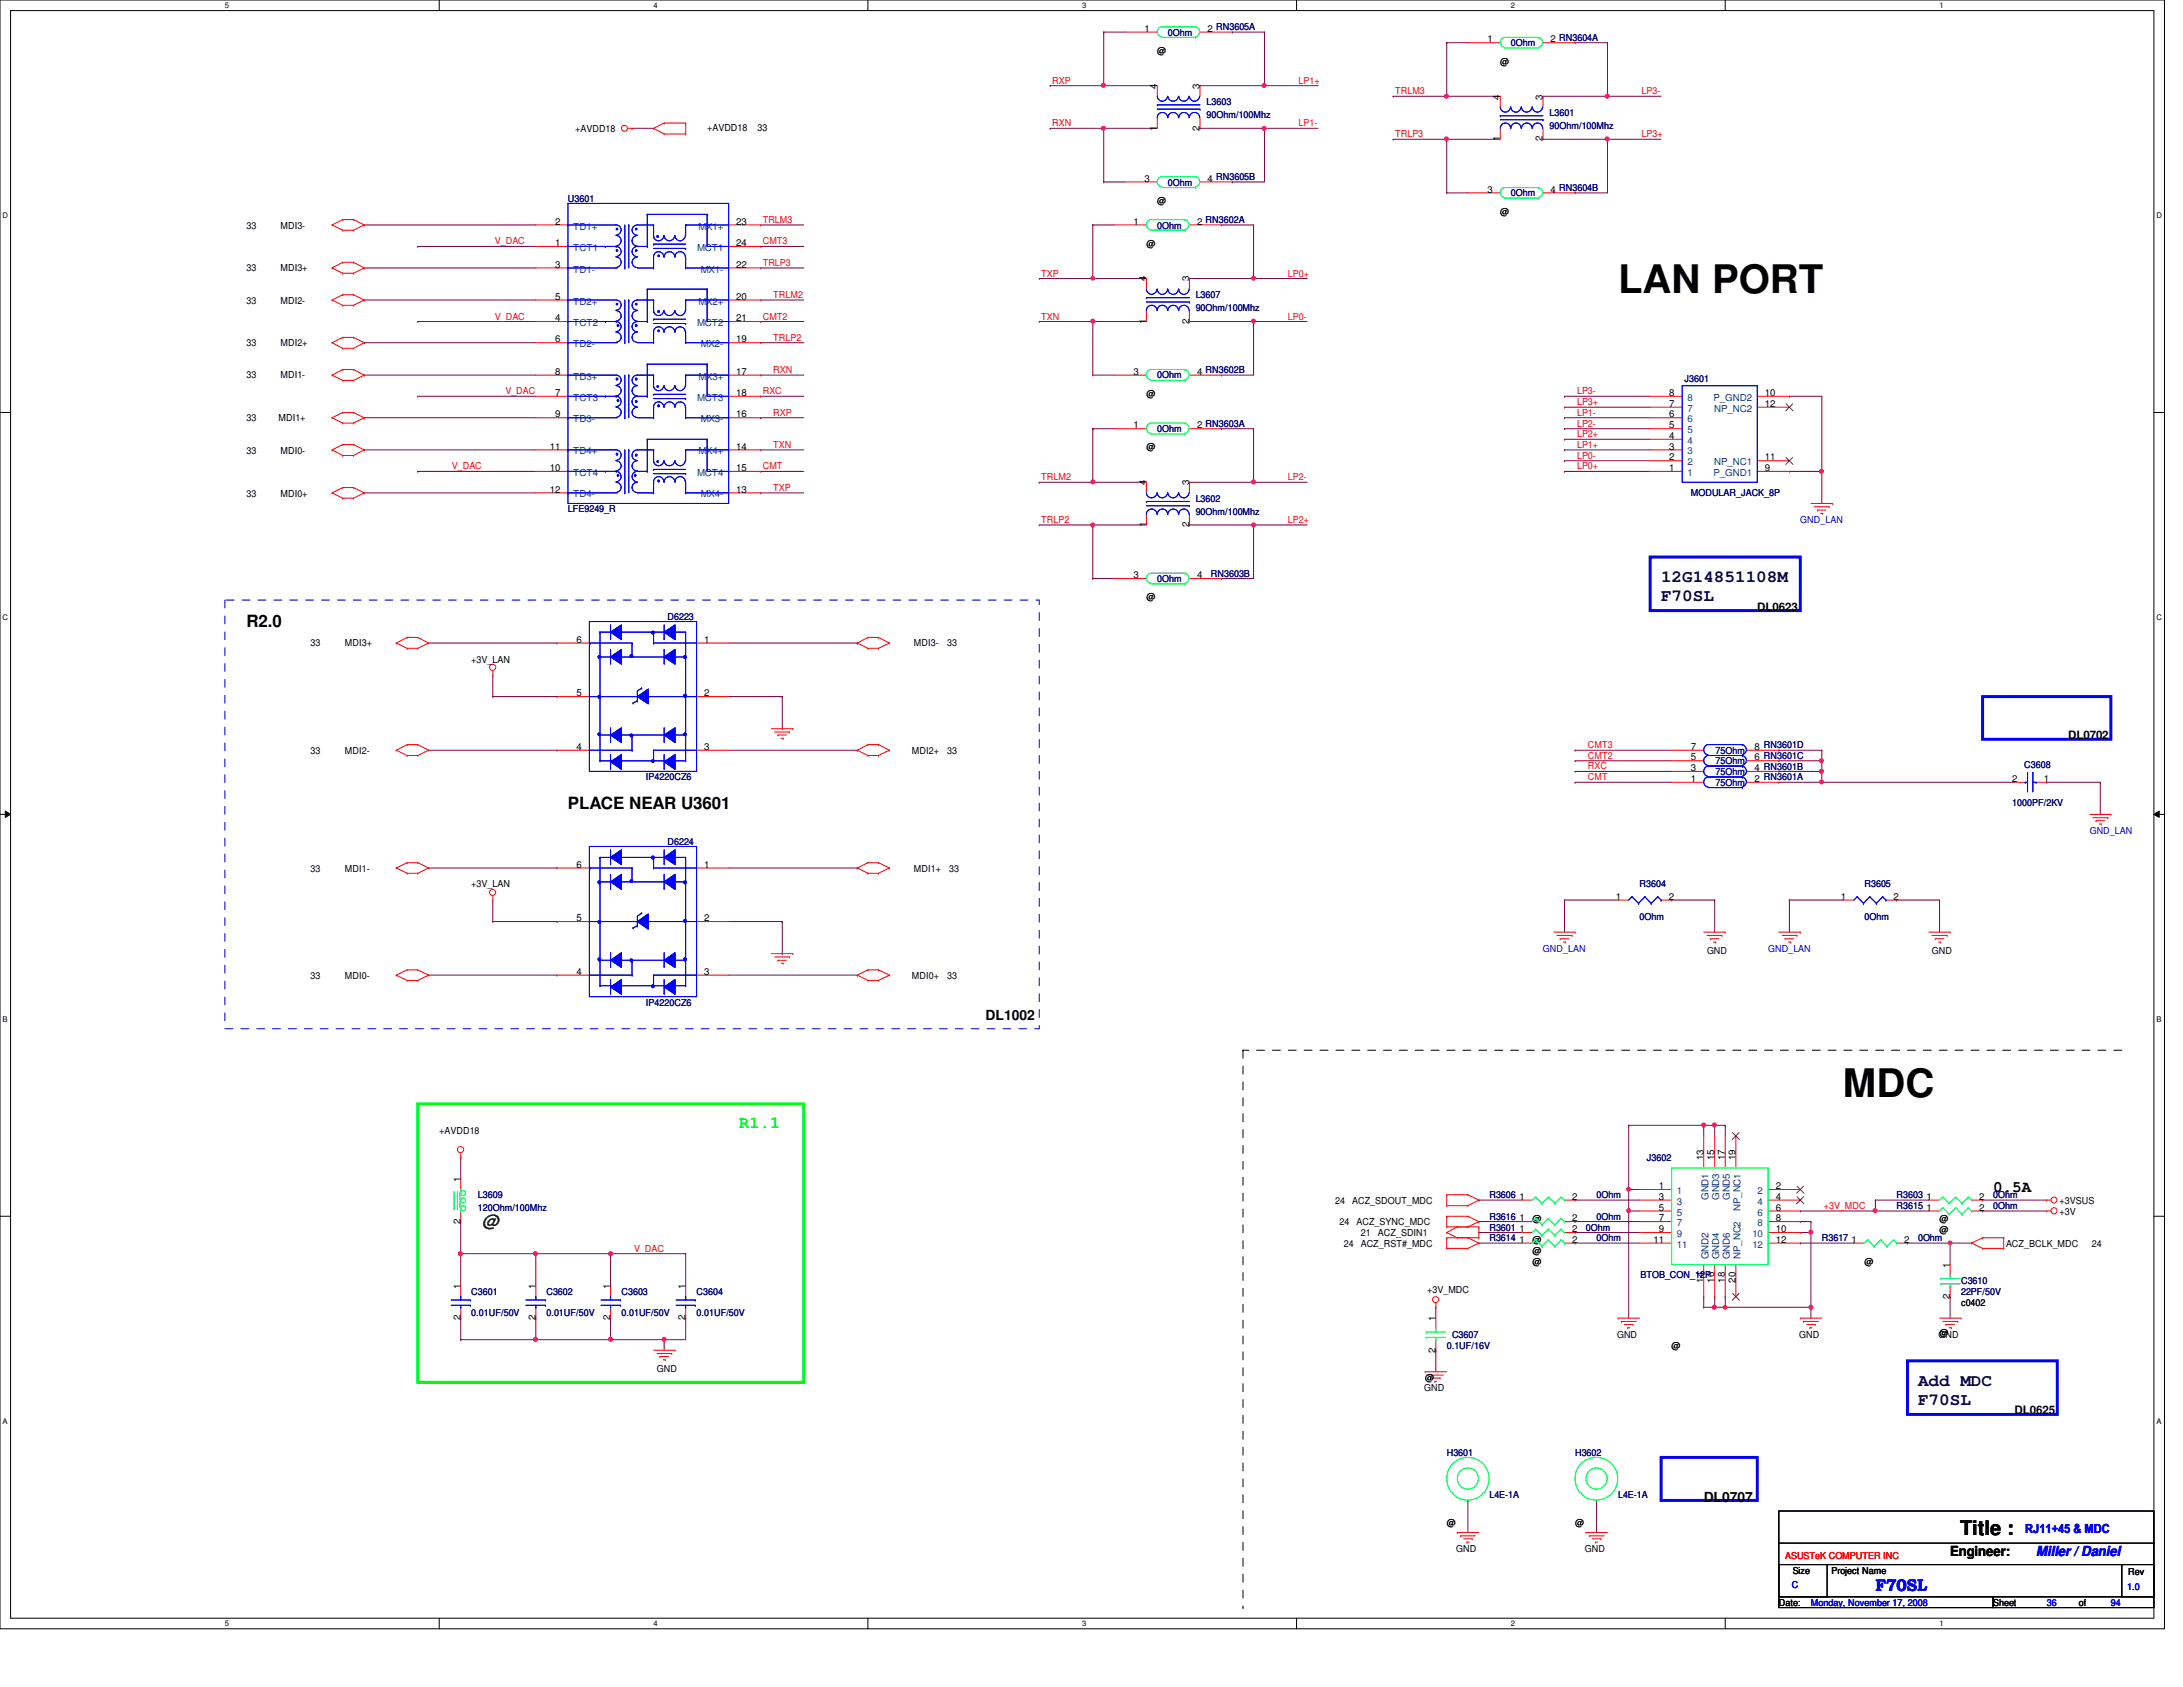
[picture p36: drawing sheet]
<svg xmlns="http://www.w3.org/2000/svg" width="279mm" height="216mm" viewBox="0 0 279 216" stroke-linecap="round" stroke-linejoin="round" font-family="sans-serif">
<defs><g id="words">
<g font-size="5">
<text x="207.1" y="37.5">LAN PORT</text>
<text x="235.9" y="140.4">MDC</text>
</g>
<text font-size="2.6" x="250.9" y="196.5">Title :</text>
<g font-size="2.2" fill="#000040">
<text x="212.6" y="74.5">12G14851108M</text>
<text x="212.6" y="76.9">F70SL</text>
<text x="245.5" y="177.3">Add MDC</text>
<text x="245.5" y="179.7">F70SL</text>
</g>
<g font-size="2.2">
<text x="31.5" y="80.2">R2.0</text>
<text x="72.7" y="103.5">PLACE NEAR U3601</text>
</g>
<text font-size="2.2" fill="#0f0" x="94.6" y="144.4">R1.1</text>
<text font-size="2.2" fill="#008000" x="61.7" y="157">@</text>
<text font-size="2.2" fill="#00f" x="240" y="203.6">F70SL</text>
<text font-size="2" x="255.1" y="152.6">0.5A</text>
<g font-size="1.8">
<text x="126.2" y="130.6">DL1002</text>
<text x="218.1" y="192.3">DL0707</text>
<text x="249.6" y="199.1">Engineer:</text>
</g>
<text font-size="1.8" fill="#00f" x="260.6" y="199.1">Miller / Daniel</text>
<text font-size="1.6" fill="#00f" x="259.2" y="196.2">RJ11+45 &amp; MDC</text>
<g font-size="1.5">
<text x="224.9" y="78.1">DL0623</text>
<text x="264.7" y="94.6">DL0702</text>
<text x="257.9" y="181">DL0625</text>
</g>
<g font-size="1.2">
<text x="146.5" y="4.1">1</text>
<text x="154.6" y="4.1">2 RN3605A</text>
<text x="190.4" y="5.4">1</text>
<text x="198.5" y="5.4">2 RN3604A</text>
<text x="148.1" y="11.3" transform="rotate(-90 148.1 11.3)">4</text>
<text x="148.1" y="6.9">@</text>
<text x="153.5" y="11.3" transform="rotate(-90 153.5 11.3)">3</text>
<text x="192" y="8.3">@</text>
<text x="73.6" y="16.9">+AVDD18</text>
<text x="90.5" y="16.8">+AVDD18</text>
<text x="96.9" y="16.8">33</text>
<text x="148.1" y="16.7" transform="rotate(-90 148.1 16.7)">1</text>
<text x="153.5" y="16.7" transform="rotate(-90 153.5 16.7)">2</text>
<text x="192" y="12.7" transform="rotate(-90 192 12.7)">4</text>
<text x="197.4" y="12.7" transform="rotate(-90 197.4 12.7)">3</text>
<text x="146.5" y="23.2">3</text>
<text x="154.6" y="23.2">4 RN3605B</text>
<text x="192" y="18.1" transform="rotate(-90 192 18.1)">1</text>
<text x="197.4" y="18.1" transform="rotate(-90 197.4 18.1)">2</text>
<text x="31.5" y="29.3">33</text>
<text x="35.9" y="29.3">MDI3-</text>
<text x="71" y="28.7">2</text>
<text x="94.2" y="28.7">23</text>
<text x="145.1" y="28.7">1</text>
<text x="148.1" y="26.1">@</text>
<text x="153.2" y="28.7">2 RN3602A</text>
<text x="190.4" y="24.6">3</text>
<text x="192" y="27.5">@</text>
<text x="198.5" y="24.6">4 RN3604B</text>
<text x="31.5" y="34.7">33</text>
<text x="35.9" y="34.7">MDI3+</text>
<text x="71" y="31.5">1</text>
<text x="71" y="34.2">3</text>
<text x="94.2" y="34.2">22</text>
<text x="94.2" y="31.5">24</text>
<text x="146.7" y="31.6">@</text>
<text x="31.5" y="38.9">33</text>
<text x="35.9" y="38.9">MDI2-</text>
<text x="71" y="41.1">4</text>
<text x="71" y="38.4">5</text>
<text x="94.2" y="41.1">21</text>
<text x="94.2" y="38.4">20</text>
<text x="146.7" y="41.4" transform="rotate(-90 146.7 41.4)">1</text>
<text x="146.7" y="36" transform="rotate(-90 146.7 36)">4</text>
<text x="152.2" y="41.4" transform="rotate(-90 152.2 41.4)">2</text>
<text x="152.2" y="36" transform="rotate(-90 152.2 36)">3</text>
<text x="31.5" y="44.3">33</text>
<text x="35.9" y="44.3">MDI2+</text>
<text x="71" y="43.8">6</text>
<text x="71" y="48">8</text>
<text x="94.2" y="48">17</text>
<text x="94.2" y="43.8">19</text>
<text x="145.1" y="48">3</text>
<text x="153.2" y="48">4 RN3602B</text>
<text x="31.5" y="53.9">33</text>
<text x="31.5" y="48.4">33</text>
<text x="35.6" y="53.9">MDI1+</text>
<text x="35.9" y="48.4">MDI1-</text>
<text x="71" y="50.7">7</text>
<text x="71" y="53.4">9</text>
<text x="94.2" y="53.4">16</text>
<text x="94.2" y="50.7">18</text>
<text x="146.7" y="50.8">@</text>
<text x="213.7" y="53.4">6</text>
<text x="213.7" y="52.1">7</text>
<text x="213.7" y="50.7">8</text>
<text x="225.9" y="50.7">10</text>
<text x="225.9" y="52.1">12</text>
<text x="31.5" y="58">33</text>
<text x="35.9" y="58">MDI0-</text>
<text x="70.4" y="57.5">11</text>
<text x="94.2" y="57.5">14</text>
<text x="145.1" y="54.8">1</text>
<text x="146.7" y="57.6">@</text>
<text x="153.2" y="54.8">2 RN3603A</text>
<text x="213.7" y="58.9">2</text>
<text x="213.7" y="57.5">3</text>
<text x="213.7" y="56.2">4</text>
<text x="213.7" y="54.8">5</text>
<text x="225.9" y="58.9">11</text>
<text x="31.5" y="63.5">33</text>
<text x="35.9" y="63.5">MDI0+</text>
<text x="70.4" y="60.3">10</text>
<text x="70.4" y="63">12</text>
<text x="94.2" y="63">13</text>
<text x="94.2" y="60.3">15</text>
<text x="146.7" y="62.1" transform="rotate(-90 146.7 62.1)">4</text>
<text x="152.2" y="62.1" transform="rotate(-90 152.2 62.1)">3</text>
<text x="213.7" y="60.3">1</text>
<text x="225.9" y="60.3">9</text>
<text x="146.7" y="67.5" transform="rotate(-90 146.7 67.5)">1</text>
<text x="152.2" y="67.5" transform="rotate(-90 152.2 67.5)">2</text>
<text x="145.1" y="74">3</text>
<text x="146.7" y="76.8">@</text>
<text x="153.2" y="74">4</text>
<text x="39.8" y="82.7">33</text>
<text x="44.2" y="82.7">MDI3+</text>
<text x="73.8" y="82.3">6</text>
<text x="90.1" y="82.3">1</text>
<text x="117" y="82.7">MDI3-</text>
<text x="121.2" y="82.7">33</text>
<text x="60.3" y="84.8">+3V_LAN</text>
<text x="73.8" y="89.1">5</text>
<text x="90.1" y="89.1">2</text>
<text x="73.8" y="96">4</text>
<text x="90.1" y="96">3</text>
<text x="216.4" y="96">7</text>
<text x="224.5" y="96">8 RN3601D</text>
<text x="39.8" y="96.4">33</text>
<text x="44.2" y="96.4">MDI2-</text>
<text x="116.7" y="96.4">MDI2+</text>
<text x="121.2" y="96.4">33</text>
<text x="216.4" y="97.3">5</text>
<text x="216.4" y="98.7">3</text>
<text x="216.4" y="100.1">1</text>
<text x="224.5" y="97.3">6 RN3601C</text>
<text x="224.5" y="98.7">4 RN3601B</text>
<text x="224.5" y="100.1">2 RN3601A</text>
<text x="257.6" y="100.1">2</text>
<text x="261.6" y="100.1">1</text>
<text x="39.8" y="111.5">33</text>
<text x="44.2" y="111.5">MDI1-</text>
<text x="60.3" y="113.6">+3V_LAN</text>
<text x="73.8" y="111">6</text>
<text x="90.1" y="111">1</text>
<text x="117" y="111.5">MDI1+</text>
<text x="121.5" y="111.5">33</text>
<text x="73.8" y="117.9">5</text>
<text x="90.1" y="117.9">2</text>
<text x="206.8" y="115.1">1</text>
<text x="213.6" y="115.1">2</text>
<text x="235.6" y="115.1">1</text>
<text x="242.4" y="115.1">2</text>
<text x="39.8" y="125.3">33</text>
<text x="44.2" y="125.3">MDI0-</text>
<text x="73.8" y="124.8">4</text>
<text x="90.1" y="124.8">3</text>
<text x="116.7" y="125.3">MDI0+</text>
<text x="121.2" y="125.3">33</text>
<text x="218.5" y="122.1">GND</text>
<text x="247.3" y="122.1">GND</text>
<text x="56.2" y="145.2">+AVDD18</text>
<text x="218" y="148.5" transform="rotate(-90 218 148.5)">13</text>
<text x="219.4" y="148.5" transform="rotate(-90 219.4 148.5)">15</text>
<text x="220.8" y="148.5" transform="rotate(-90 220.8 148.5)">17</text>
<text x="222.1" y="148.5" transform="rotate(-90 222.1 148.5)">19</text>
<text x="58.9" y="151.3" transform="rotate(-90 58.9 151.3)">1</text>
<text x="170.9" y="154.1">24</text>
<text x="173.1" y="154.1">ACZ_SDOUT_MDC</text>
<text x="194.5" y="153.5">1</text>
<text x="201.2" y="153.5">2</text>
<text x="212.3" y="152.2">1</text>
<text x="212.3" y="153.5">3</text>
<text x="212.3" y="154.9">5</text>
<text x="227.3" y="152.2">2</text>
<text x="227.3" y="153.5">4</text>
<text x="227.3" y="154.9">6</text>
<text x="246.6" y="154.9">1</text>
<text x="246.6" y="153.5">1</text>
<text x="253.3" y="154.9">2</text>
<text x="253.3" y="153.5">2</text>
<text x="263.6" y="155.4">+3V</text>
<text x="263.6" y="154.1">+3VSUS</text>
<text x="58.9" y="156.6" transform="rotate(-90 58.9 156.6)">2</text>
<text x="171.4" y="156.8">24</text>
<text x="172" y="159.6">24</text>
<text x="173.6" y="156.8">ACZ_SYNC_MDC</text>
<text x="174.2" y="159.6">ACZ_RST#_MDC</text>
<text x="174.2" y="158.2">21</text>
<text x="176.4" y="158.2">ACZ_SDIN1</text>
<text x="194.5" y="157.7">1</text>
<text x="194.5" y="156.3">1</text>
<text x="194.5" y="159">1</text>
<text x="196.1" y="160.5">@</text>
<text x="196.1" y="156.4">@</text>
<text x="196.1" y="159.1">@</text>
<text x="196.1" y="161.9">@</text>
<text x="201.2" y="157.7">2</text>
<text x="201.2" y="156.3">2</text>
<text x="201.2" y="159">2</text>
<text x="211.6" y="159">11</text>
<text x="212.3" y="156.3">7</text>
<text x="212.3" y="157.7">9</text>
<text x="227.3" y="156.3">8</text>
<text x="227.3" y="157.7">10</text>
<text x="227.3" y="159">12</text>
<text x="237" y="159">1</text>
<text x="238.6" y="161.9">@</text>
<text x="243.7" y="159">2</text>
<text x="248.2" y="157.8">@</text>
<text x="248.2" y="156.4">@</text>
<text x="256.8" y="159.6">ACZ_BCLK_MDC</text>
<text x="267.7" y="159.6">24</text>
<text x="58.9" y="165" transform="rotate(-90 58.9 165)">1</text>
<text x="68.5" y="165" transform="rotate(-90 68.5 165)">1</text>
<text x="78.1" y="165" transform="rotate(-90 78.1 165)">1</text>
<text x="87.7" y="165" transform="rotate(-90 87.7 165)">1</text>
<text x="182.7" y="165.4">+3V_MDC</text>
<text x="218" y="164.2" transform="rotate(-90 218 164.2)">14</text>
<text x="219.4" y="164.2" transform="rotate(-90 219.4 164.2)">16</text>
<text x="220.8" y="164.2" transform="rotate(-90 220.8 164.2)">18</text>
<text x="222.1" y="164.2" transform="rotate(-90 222.1 164.2)">20</text>
<text x="249.6" y="166.2" transform="rotate(-90 249.6 166.2)">2</text>
<text x="249.6" y="162.2" transform="rotate(-90 249.6 162.2)">1</text>
<text x="251" y="167.1">c0402</text>
<text x="58.9" y="169" transform="rotate(-90 58.9 169)">2</text>
<text x="68.5" y="169" transform="rotate(-90 68.5 169)">2</text>
<text x="78.1" y="169" transform="rotate(-90 78.1 169)">2</text>
<text x="87.7" y="169" transform="rotate(-90 87.7 169)">2</text>
<text x="183.7" y="173.1" transform="rotate(-90 183.7 173.1)">2</text>
<text x="183.7" y="169.1" transform="rotate(-90 183.7 169.1)">1</text>
<text x="207" y="171.2">GND</text>
<text x="214" y="172.6">@</text>
<text x="230.3" y="171.2">GND</text>
<text x="248.1" y="171.2">GND</text>
<text x="248.2" y="170.9">@</text>
<text x="84.1" y="175.6">GND</text>
<text x="182.3" y="178.1">GND</text>
<text x="182.4" y="176.7">@</text>
<text x="185.2" y="195.3">@</text>
<text x="201.6" y="195.3">@</text>
<text x="186.4" y="198.6">GND</text>
<text x="202.9" y="198.6">GND</text>
<text x="229.4" y="201.4">Size</text>
<text x="234.4" y="201.4">Project Name</text>
<text x="272.4" y="201.5">Rev</text>
<text x="227.7" y="205.5">Date:</text>
<text x="255.1" y="205.5">Sheet</text>
<text x="266.1" y="205.5">of</text>
</g>
<g font-size="1.2" fill="#000080">
<text x="149.5" y="4.6">0Ohm</text>
<text x="193.4" y="5.9">0Ohm</text>
<text x="154.4" y="13.5">L3603</text>
<text x="154.4" y="15.1">90Ohm/100Mhz</text>
<text x="198.3" y="14.9">L3601</text>
<text x="198.3" y="16.5">90Ohm/100Mhz</text>
<text x="149.5" y="23.7">0Ohm</text>
<text x="72.7" y="25.8">U3601</text>
<text x="148.1" y="29.3">0Ohm</text>
<text x="193.4" y="25.1">0Ohm</text>
<text x="153" y="38.1">L3607</text>
<text x="153" y="39.8">90Ohm/100Mhz</text>
<text x="148.1" y="48.4">0Ohm</text>
<text x="215.6" y="48.9">J3601</text>
<text x="148.1" y="55.3">0Ohm</text>
<text x="72.7" y="65.6">LFE9249_R</text>
<text x="153" y="64.2">L3602</text>
<text x="153" y="65.9">90Ohm/100Mhz</text>
<text x="216.4" y="63.4">MODULAR_JACK_8P</text>
<text x="148.1" y="74.5">0Ohm</text>
<text x="155" y="73.8">RN3603B</text>
<text x="85.4" y="79.3">D6223</text>
<text x="82.7" y="99.9">IP4220CZ6</text>
<text x="219.6" y="97.8">75Ohm</text>
<text x="219.6" y="96.4">75Ohm</text>
<text x="219.6" y="99.2">75Ohm</text>
<text x="219.6" y="100.6">75Ohm</text>
<text x="259.1" y="98.3">C3608</text>
<text x="257.6" y="103.2">1000PF/2KV</text>
<text x="85.4" y="108.1">D6224</text>
<text x="209.8" y="113.6">R3604</text>
<text x="238.6" y="113.6">R3605</text>
<text x="209.8" y="117.7">0Ohm</text>
<text x="238.6" y="117.7">0Ohm</text>
<text x="82.7" y="128.7">IP4220CZ6</text>
<text x="210.8" y="148.6">J3602</text>
<text x="61.2" y="153.4">L3609</text>
<text x="61.2" y="155">120Ohm/100Mhz</text>
<text x="190.6" y="153.4">R3606</text>
<text x="204.3" y="153.4">0Ohm</text>
<text x="242.7" y="154.7">R3615</text>
<text x="242.7" y="153.4">R3603</text>
<text x="255.1" y="154.7">0Ohm</text>
<text x="255.1" y="153.4">0Ohm</text>
<text x="190.6" y="157.5">R3601</text>
<text x="190.6" y="156.1">R3616</text>
<text x="190.6" y="158.9">R3614</text>
<text x="203" y="157.5">0Ohm</text>
<text x="204.3" y="156.1">0Ohm</text>
<text x="204.3" y="158.9">0Ohm</text>
<text x="233.2" y="158.9">R3617</text>
<text x="245.5" y="158.9">0Ohm</text>
<text x="60.3" y="165.7">C3601</text>
<text x="69.9" y="165.7">C3602</text>
<text x="79.5" y="165.7">C3603</text>
<text x="89.2" y="165.7">C3604</text>
<text x="210" y="163.5">BTOB_CON_12P</text>
<text x="251" y="164.3">C3610</text>
<text x="251" y="165.7">22PF/50V</text>
<text x="60.3" y="168.4">0.01UF/50V</text>
<text x="69.9" y="168.4">0.01UF/50V</text>
<text x="79.5" y="168.4">0.01UF/50V</text>
<text x="89.2" y="168.4">0.01UF/50V</text>
<text x="185.2" y="172.6">0.1UF/16V</text>
<text x="185.8" y="171.2">C3607</text>
<text x="185.2" y="186.3">H3601</text>
<text x="190.6" y="191.8">L4E-1A</text>
<text x="201.6" y="186.3">H3602</text>
<text x="207.1" y="191.8">L4E-1A</text>
</g>
<g font-size="1.2" fill="#f00">
<text x="134.7" y="10.7">RXP</text>
<text x="166.2" y="10.7">LP1+</text>
<text x="134.7" y="16.2">RXN</text>
<text x="166.2" y="16.2">LP1-</text>
<text x="178.6" y="12.1">TRLM3</text>
<text x="178.6" y="17.6">TRLP3</text>
<text x="210.1" y="17.6">LP3+</text>
<text x="210.1" y="12.1">LP3-</text>
<text x="97.6" y="28.5">TRLM3</text>
<text x="63.3" y="31.3">V_DAC</text>
<text x="97.6" y="31.3">CMT3</text>
<text x="97.6" y="34">TRLP3</text>
<text x="133.3" y="35.4">TXP</text>
<text x="164.8" y="35.4">LP0+</text>
<text x="63.3" y="40.9">V_DAC</text>
<text x="97.6" y="40.9">CMT2</text>
<text x="99" y="38.1">TRLM2</text>
<text x="133.3" y="40.9">TXN</text>
<text x="164.8" y="40.9">LP0-</text>
<text x="99" y="47.8">RXN</text>
<text x="99" y="43.6">TRLP2</text>
<text x="64.7" y="50.5">V_DAC</text>
<text x="97.6" y="50.5">RXC</text>
<text x="99" y="53.2">RXP</text>
<text x="201.8" y="53.2">LP1-</text>
<text x="201.8" y="50.5">LP3-</text>
<text x="201.8" y="51.9">LP3+</text>
<text x="99" y="57.3">TXN</text>
<text x="201.8" y="58.7">LP0-</text>
<text x="201.8" y="57.3">LP1+</text>
<text x="201.8" y="56">LP2+</text>
<text x="201.8" y="54.6">LP2-</text>
<text x="57.8" y="60.1">V_DAC</text>
<text x="97.6" y="60.1">CMT</text>
<text x="99" y="62.8">TXP</text>
<text x="133.3" y="61.5">TRLM2</text>
<text x="164.8" y="61.5">LP2-</text>
<text x="201.8" y="60.1">LP0+</text>
<text x="133.3" y="66.9">TRLP2</text>
<text x="164.8" y="66.9">LP2+</text>
<text x="203.2" y="95.8">CMT3</text>
<text x="203.2" y="99.9">CMT</text>
<text x="203.2" y="97.1">CMT2</text>
<text x="203.2" y="98.5">RXC</text>
<text x="233.4" y="154.7">+3V_MDC</text>
<text x="81.2" y="160.2">V_DAC</text>
<text x="228.5" y="199.5">ASUSTeK COMPUTER INC</text>
</g>
<g font-size="1.2" fill="#004080">
<text x="73.4" y="29.4">TD1+</text>
<text x="89.4" y="29.4">MX1+</text>
<text x="73.4" y="32.1">TCT1</text>
<text x="73.4" y="34.9">TD1-</text>
<text x="89.2" y="32.1">MCT1</text>
<text x="89.7" y="34.9">MX1-</text>
<text x="73.4" y="41.7">TCT2</text>
<text x="73.4" y="39">TD2+</text>
<text x="89.2" y="41.7">MCT2</text>
<text x="89.4" y="39">MX2+</text>
<text x="73.4" y="44.4">TD2-</text>
<text x="89.7" y="44.4">MX2-</text>
<text x="73.4" y="51.3">TCT3</text>
<text x="73.4" y="48.6">TD3+</text>
<text x="89.2" y="51.3">MCT3</text>
<text x="89.4" y="48.6">MX3+</text>
<text x="216" y="52.7">7</text>
<text x="216" y="51.3">8</text>
<text x="219.3" y="51.3">P_GND2</text>
<text x="219.4" y="52.7">NP_NC2</text>
<text x="73.4" y="54.1">TD3-</text>
<text x="73.4" y="58.2">TD4+</text>
<text x="89.4" y="58.2">MX4+</text>
<text x="89.7" y="54.1">MX3-</text>
<text x="216" y="59.6">2</text>
<text x="216" y="58.2">3</text>
<text x="216" y="56.8">4</text>
<text x="216" y="55.5">5</text>
<text x="216" y="54.1">6</text>
<text x="219.4" y="59.6">NP_NC1</text>
<text x="73.4" y="60.9">TCT4</text>
<text x="73.4" y="63.7">TD4-</text>
<text x="89.2" y="60.9">MCT4</text>
<text x="89.7" y="63.7">MX4-</text>
<text x="216" y="60.9">1</text>
<text x="219.3" y="60.9">P_GND1</text>
<text x="214.6" y="152.8">1</text>
<text x="214.6" y="154.2">3</text>
<text x="214.6" y="155.6">5</text>
<text x="218.7" y="153.6" transform="rotate(-90 218.7 153.6)">GND1</text>
<text x="220" y="153.6" transform="rotate(-90 220 153.6)">GND3</text>
<text x="221.4" y="153.6" transform="rotate(-90 221.4 153.6)">GND5</text>
<text x="222.8" y="155" transform="rotate(-90 222.8 155)">NP_NC1</text>
<text x="225" y="152.8">2</text>
<text x="225" y="154.2">4</text>
<text x="225" y="155.6">6</text>
<text x="214.6" y="156.9">7</text>
<text x="214.6" y="158.3">9</text>
<text x="214.6" y="159.7">11</text>
<text x="218.7" y="161.2" transform="rotate(-90 218.7 161.2)">GND2</text>
<text x="220" y="161.2" transform="rotate(-90 220 161.2)">GND4</text>
<text x="221.4" y="161.2" transform="rotate(-90 221.4 161.2)">GND6</text>
<text x="222.8" y="161.2" transform="rotate(-90 222.8 161.2)">NP_NC2</text>
<text x="224.3" y="158.3">10</text>
<text x="224.3" y="159.7">12</text>
<text x="225" y="156.9">8</text>
</g>
<g font-size="1.2" fill="#00f">
<text x="230.4" y="67">GND_LAN</text>
<text x="267.5" y="106.7">GND_LAN</text>
<text x="197.5" y="121.8">GND_LAN</text>
<text x="226.3" y="121.8">GND_LAN</text>
<text x="229.3" y="203.3">C</text>
<text x="272.2" y="203.5">1.0</text>
<text x="231.8" y="205.5">Monday, November 17, 2008</text>
<text x="262" y="205.5">36</text>
<text x="270.2" y="205.5">94</text>
</g>
<g font-size="1">
<text x="28.8" y="1">5</text>
<text x="83.7" y="1">4</text>
<text x="138.5" y="1">3</text>
<text x="193.4" y="1">2</text>
<text x="248.2" y="1">1</text>
<text x=".3" y="27.9">D</text>
<text x="276" y="27.9">D</text>
<text x=".3" y="79.4">C</text>
<text x="276" y="79.4">C</text>
<text x=".3" y="130.8">B</text>
<text x="276" y="130.8">B</text>
<text x=".3" y="182.2">A</text>
<text x="276" y="182.2">A</text>
<text x="28.8" y="208.1">5</text>
<text x="83.7" y="208.1">4</text>
<text x="138.5" y="208.1">3</text>
<text x="193.4" y="208.1">2</text>
<text x="248.2" y="208.1">1</text>
</g>
</g></defs>
<path d="M0 0h277v208.4h-277zM1.4 1.4h274.3v205.7h-274.3z" fill="none" stroke="#000" stroke-width=".13"/>
<g fill="#fff">
<path d="M28.8 .1h.5v1.1h-.5z"/>
<path d="M28.8 207.2h.5v1.1h-.5z"/>
</g>
<path d="M56.2 0v1.4M56.2 207.1v1.3" fill="none" stroke="#000" stroke-width=".13"/>
<g fill="#fff">
<path d="M83.7 .1h.5v1.1h-.5z"/>
<path d="M83.7 207.2h.5v1.1h-.5z"/>
</g>
<path d="M111.1 0v1.4M111.1 207.1v1.3" fill="none" stroke="#000" stroke-width=".13"/>
<g fill="#fff">
<path d="M138.5 .1h.6v1.1h-.6z"/>
<path d="M138.5 207.2h.6v1.1h-.6z"/>
</g>
<path d="M165.9 0v1.4M165.9 207.1v1.3" fill="none" stroke="#000" stroke-width=".13"/>
<g fill="#fff">
<path d="M193.4 .1h.5v1.1h-.5z"/>
<path d="M193.4 207.2h.5v1.1h-.5z"/>
</g>
<path d="M220.8 0v1.4M220.8 207.1v1.3" fill="none" stroke="#000" stroke-width=".13"/>
<g fill="#fff">
<path d="M248.2 .1h.6v1.1h-.6z"/>
<path d="M248.2 207.2h.6v1.1h-.6z"/>
<path d="M.3 27.1h.8v1.1h-.8z"/>
<path d="M276 27.1h.7v1.1h-.7z"/>
<path d="M.3 78.5h.8v1.1h-.8z"/>
<path d="M276 78.5h.7v1.1h-.7z"/>
</g>
<path d="M0 52.8h1.4M275.7 52.8h1.3" fill="none" stroke="#000" stroke-width=".13"/>
<g fill="#fff">
<path d="M.3 129.9h.7v1.1h-.7z"/>
<path d="M276 129.9h.6v1.1h-.6z"/>
</g>
<path d="M0 104.2h1.4M.7 103.8l.7 .4-.7 .4zM275.7 104.2l.7-.4v.8zM275.7 104.2h1.3" fill="none" stroke="#000" stroke-width=".13"/>
<path d="M.7 103.8l.7 .4-.7 .4zM275.7 104.2l.7-.4v.8z" fill="#000"/>
<g fill="#fff">
<path d="M.3 181.4h.7v1.1h-.7z"/>
<path d="M276 181.4h.6v1.1h-.6z"/>
</g>
<path d="M0 155.7h1.4M275.7 155.7h1.3" fill="none" stroke="#000" stroke-width=".13"/>
<path d="M80.9 16.4h.1M80.9 16.4h2.8M141.3 4.1h.1M141.3 4.1v6.9M141.3 4.1h2.7M161.8 16.4h.1M161.8 16.4h6.9" fill="none" stroke="#800040" stroke-width=".13"/>
<circle cx="161.8" cy="16.4" r=".26" fill="#f0f"/>
<circle cx="161.8" cy="16.4" r=".26" fill="none" stroke="#f0f" stroke-width=".13"/>
<path d="M161.8 11h.1M161.8 11h6.9" fill="none" stroke="#800040" stroke-width=".13"/>
<circle cx="161.8" cy="10.9" r=".26" fill="#f0f"/>
<circle cx="161.8" cy="10.9" r=".26" fill="none" stroke="#f0f" stroke-width=".13"/>
<path d="M141.3 16.4h.1M141.3 16.4h6.8" fill="none" stroke="#800040" stroke-width=".13"/>
<circle cx="141.2" cy="16.4" r=".26" fill="#f0f"/>
<circle cx="141.2" cy="16.4" r=".26" fill="none" stroke="#f0f" stroke-width=".13"/>
<path d="M141.3 11h.1M141.3 11h6.8" fill="none" stroke="#800040" stroke-width=".13"/>
<circle cx="141.2" cy="10.9" r=".26" fill="#f0f"/>
<circle cx="141.2" cy="10.9" r=".26" fill="none" stroke="#f0f" stroke-width=".13"/>
<g fill="none" stroke="#800040" stroke-width=".13">
<path d="M134.4 11h.1M134.4 11h6.9M153.6 16.4h.1M153.6 11h.1M153.6 16.4h8.2M157.7 4.1h.1M157.7 4.1h4.1M161.8 16.4h.1M161.8 4.1h.1M161.8 16.4v6.9h-4.1M161.8 4.1v6.9h-8.2M141.3 23.3h.1"/>
<path d="M141.3 23.3h2.7M157.7 23.3h.1M160.4 61.7h.1M160.4 61.7h6.9"/>
</g>
<circle cx="160.4" cy="61.7" r=".26" fill="#f0f"/>
<circle cx="160.4" cy="61.7" r=".26" fill="none" stroke="#f0f" stroke-width=".13"/>
<path d="M139.9 67.2h.1M139.9 67.2h6.8" fill="none" stroke="#800040" stroke-width=".13"/>
<circle cx="139.9" cy="67.2" r=".26" fill="#f0f"/>
<circle cx="139.9" cy="67.2" r=".26" fill="none" stroke="#f0f" stroke-width=".13"/>
<path d="M139.9 61.7h.1M139.9 61.7h6.8" fill="none" stroke="#800040" stroke-width=".13"/>
<circle cx="139.9" cy="61.7" r=".26" fill="#f0f"/>
<circle cx="139.9" cy="61.7" r=".26" fill="none" stroke="#f0f" stroke-width=".13"/>
<path d="M139.9 41.1h.1M139.9 41.1h6.8" fill="none" stroke="#800040" stroke-width=".13"/>
<circle cx="139.9" cy="41.1" r=".26" fill="#f0f"/>
<circle cx="139.9" cy="41.1" r=".26" fill="none" stroke="#f0f" stroke-width=".13"/>
<path d="M139.9 35.6h.1M139.9 35.6h6.8" fill="none" stroke="#800040" stroke-width=".13"/>
<circle cx="139.9" cy="35.6" r=".25" fill="#f0f"/>
<circle cx="139.9" cy="35.6" r=".25" fill="none" stroke="#f0f" stroke-width=".13"/>
<g fill="none" stroke="#800040" stroke-width=".13">
<path d="M134.4 16.4h.1M134.4 16.4h6.9M141.3 16.4h.1M141.3 16.4v6.9M139.9 54.9h.1M139.9 54.9v6.8h-6.9M139.9 54.9h2.7M156.3 54.9h.1M156.3 54.9h4.1M160.4 54.9h.1M160.4 54.9v6.8h-8.2M133 61.7h.1"/>
<path d="M152.2 61.7h.1M160.4 67.2h.1M160.4 67.2h6.9"/>
</g>
<circle cx="160.4" cy="67.2" r=".26" fill="#f0f"/>
<circle cx="160.4" cy="67.2" r=".26" fill="none" stroke="#f0f" stroke-width=".13"/>
<path d="M160.4 35.6h.1M160.4 35.6h6.9" fill="none" stroke="#800040" stroke-width=".13"/>
<circle cx="160.4" cy="35.6" r=".25" fill="#f0f"/>
<circle cx="160.4" cy="35.6" r=".25" fill="none" stroke="#f0f" stroke-width=".13"/>
<g fill="none" stroke="#800040" stroke-width=".13">
<path d="M160.4 41.1h.1M160.4 41.1h6.9M133 67.2h.1M133 67.2h6.9M139.9 67.2h.1M139.9 74h.1M139.9 67.2v6.8M139.9 74h2.7M152.2 67.2h.1M152.2 67.2h8.2M156.3 74h.1M160.4 67.2h.1"/>
<path d="M160.4 67.2v6.8h-4.1"/>
</g>
<circle cx="160.4" cy="41.1" r=".26" fill="#f0f"/>
<circle cx="160.4" cy="41.1" r=".26" fill="none" stroke="#f0f" stroke-width=".13"/>
<g fill="none" stroke="#800040" stroke-width=".13">
<path d="M185.2 5.5h.1M185.2 5.5h2.7M205.7 17.8h.1M205.7 17.8h6.9M133 35.6h.1M139.9 28.8h.1M139.9 28.8h2.7M139.9 28.8v6.8h-6.9M152.2 35.6h.1M156.3 28.8h.1M156.3 28.8h4.1M160.4 28.8h.1"/>
<path d="M160.4 28.8v6.8h-8.2M133 41.1h.1M133 41.1h6.9M139.9 41.1h.1M139.9 48h.1M139.9 41.1v6.9M139.9 48h2.7M152.2 41.1h.1M152.2 41.1h8.2M156.3 48h.1M160.4 41.1h.1M160.4 41.1v6.9h-4.1"/>
</g>
<circle cx="205.7" cy="17.8" r=".26" fill="#f0f"/>
<circle cx="205.7" cy="17.8" r=".26" fill="none" stroke="#f0f" stroke-width=".13"/>
<path d="M205.7 12.3h.1M205.7 12.3h6.9" fill="none" stroke="#800040" stroke-width=".13"/>
<circle cx="205.7" cy="12.3" r=".26" fill="#f0f"/>
<circle cx="205.7" cy="12.3" r=".26" fill="none" stroke="#f0f" stroke-width=".13"/>
<path d="M185.2 17.8h.1M185.2 17.8h6.8" fill="none" stroke="#800040" stroke-width=".13"/>
<circle cx="185.1" cy="17.8" r=".26" fill="#f0f"/>
<circle cx="185.1" cy="17.8" r=".26" fill="none" stroke="#f0f" stroke-width=".13"/>
<path d="M185.2 12.3h.1M185.2 12.3h6.8" fill="none" stroke="#800040" stroke-width=".13"/>
<circle cx="185.1" cy="12.3" r=".26" fill="#f0f"/>
<circle cx="185.1" cy="12.3" r=".26" fill="none" stroke="#f0f" stroke-width=".13"/>
<g fill="none" stroke="#800040" stroke-width=".13">
<path d="M178.3 12.3h.1M178.3 17.8h.1M178.3 17.8h6.9M185.2 5.5h.1M185.2 17.8h.1M185.2 5.5v6.8h-6.9M185.2 17.8v6.9M197.5 17.8h.1M197.5 12.3h.1M197.5 17.8h8.2M201.6 5.5h.1M201.6 5.5h4.1"/>
<path d="M205.7 17.8h.1M205.7 5.5h.1M205.7 17.8v6.9h-4.1M205.7 5.5v6.8h-8.2M185.2 24.7h.1M185.2 24.7h2.7M201.6 24.7h.1M233.2 97.4h.1M233.2 97.4v1.3M200.2 115.2h.1M200.2 115.2v4.1M200.2 115.2h6.9"/>
<path d="M201.6 100.1h.1M201.6 100.1h12.4M214 115.2h.1M214 115.2h5.5M219.5 115.2h.1M219.5 115.2v4.1M229 115.2h.1M229 115.2h6.9M229 115.2v4.1M242.7 115.2h.1M242.7 115.2h5.5M248.2 115.2h.1"/>
<path d="M248.2 115.2v4.1"/>
</g>
<circle cx="233.1" cy="97.3" r=".25" fill="#f0f"/>
<circle cx="233.1" cy="97.3" r=".25" fill="none" stroke="#f0f" stroke-width=".13"/>
<g fill="none" stroke="#800040" stroke-width=".13">
<path d="M201.6 96h.1M201.6 97.4h.1M201.6 98.7h.1M201.6 96h12.4M201.6 97.4h12.4M201.6 98.7h12.4M227.7 96h.1M227.7 98.7h.1M227.7 96h5.5M227.7 98.7h5.5M233.2 96h.1M233.2 96v1.4"/>
<path d="M227.7 100.1h.1M227.7 100.1h5.5M268.8 100.1h.1M268.8 100.1v4.1"/>
</g>
<circle cx="233.1" cy="98.7" r=".26" fill="#f0f"/>
<circle cx="233.1" cy="98.7" r=".26" fill="none" stroke="#f0f" stroke-width=".13"/>
<path d="M227.7 97.4h.1M227.7 97.4h5.5M233.2 98.7h.1M233.2 98.7v1.4M59 148.1h.1M59 148.1v2.8M59 160.4h.1M59 160.4v4.2" fill="none" stroke="#800040" stroke-width=".13"/>
<circle cx="58.9" cy="160.4" r=".26" fill="#f0f"/>
<circle cx="58.9" cy="160.4" r=".26" fill="none" stroke="#f0f" stroke-width=".13"/>
<path d="M59 171.4h.1M68.6 168.7h.1M68.6 171.4h.1M68.6 168.7v2.7M78.1 168.7h.1M78.1 168.7v2.7h-19.1M87.8 168.7h.1M87.8 168.7v2.7" fill="none" stroke="#800040" stroke-width=".13"/>
<circle cx="68.5" cy="171.4" r=".26" fill="#f0f"/>
<circle cx="68.5" cy="171.4" r=".26" fill="none" stroke="#f0f" stroke-width=".13"/>
<path d="M59 168.7h.1M59 168.7v2.7M85 171.4h.1M85 171.4v1.4M85 171.4h2.8" fill="none" stroke="#800040" stroke-width=".13"/>
<circle cx="85" cy="171.4" r=".26" fill="#f0f"/>
<circle cx="85" cy="171.4" r=".26" fill="none" stroke="#f0f" stroke-width=".13"/>
<path d="M59 160.4h.1M59 160.4h9.6M68.6 160.4h.1M68.6 160.4v4.2M78.1 160.4h.1M78.1 160.4h9.7M78.1 160.4v4.2M87.8 160.4h.1M87.8 160.4v4.2" fill="none" stroke="#800040" stroke-width=".13"/>
<circle cx="78.1" cy="160.4" r=".26" fill="#f0f"/>
<circle cx="78.1" cy="160.4" r=".26" fill="none" stroke="#f0f" stroke-width=".13"/>
<path d="M68.6 160.4h.1M68.6 160.4h9.5" fill="none" stroke="#800040" stroke-width=".13"/>
<circle cx="68.5" cy="160.4" r=".26" fill="#f0f"/>
<circle cx="68.5" cy="160.4" r=".26" fill="none" stroke="#f0f" stroke-width=".13"/>
<path d="M78.1 171.4h.1M78.1 171.4h6.9" fill="none" stroke="#800040" stroke-width=".13"/>
<circle cx="78.1" cy="171.4" r=".26" fill="#f0f"/>
<circle cx="78.1" cy="171.4" r=".26" fill="none" stroke="#f0f" stroke-width=".13"/>
<g fill="none" stroke="#800040" stroke-width=".13">
<path d="M46.6 28.8h.1M46.6 34.3h.1M46.6 38.4h.1M46.6 28.8h22M46.6 34.3h22M46.6 38.4h22M53.5 31.5h.1M53.5 31.5h15.1M97.4 31.5h.1M97.4 28.8h.1M97.4 34.3h.1M97.4 38.4h.1"/>
<path d="M97.4 31.5h5.5M97.4 28.8h5.5M97.4 34.3h5.5M97.4 38.4h5.5M46.6 57.6h.1M46.6 53.5h.1M46.6 48h.1M46.6 43.9h.1M46.6 57.6h22M46.6 53.5h22M46.6 48h22M46.6 43.9h22"/>
<path d="M53.5 41.1h.1M53.5 50.7h.1M53.5 41.1h15.1M53.5 50.7h15.1M97.4 50.7h.1M97.4 53.5h.1M97.4 41.1h.1M97.4 48h.1M97.4 43.9h.1M97.4 57.6h.1M97.4 41.1h5.5M97.4 50.7h5.5"/>
<path d="M97.4 57.6h5.5M97.4 53.5h5.5M97.4 48h5.5M97.4 43.9h5.5M46.6 63.1h.1M46.6 63.1h22M53.5 60.3h.1M53.5 60.3h15.1M97.4 60.3h.1M97.4 63.1h.1M97.4 60.3h5.5M97.4 63.1h5.5"/>
<path d="M233.2 100.1h.1M233.2 100.1h24.7M59 156.3h.1M59 156.3v4.1"/>
</g>
<circle cx="233.1" cy="100.1" r=".26" fill="#f0f"/>
<circle cx="233.1" cy="100.1" r=".26" fill="none" stroke="#f0f" stroke-width=".13"/>
<g fill="none" stroke="#800040" stroke-width=".13">
<path d="M200.2 53.5h.1M200.2 59h.1M200.2 57.6h.1M200.2 56.2h.1M200.2 50.7h.1M200.2 54.9h.1M200.2 52.1h.1M200.2 53.5h11M200.2 59h11M200.2 57.6h11M200.2 56.2h11M200.2 50.7h11"/>
<path d="M200.2 54.9h11M200.2 52.1h11M229 50.7h.1M229 50.7h4.2M200.2 60.3h.1M200.2 60.3h11M229 60.3h.1M229 60.3h4.2M233.2 60.3h.1M233.2 60.3v4.1M262 100.1h.1M262 100.1h6.8"/>
<path d="M189.3 153.6h.1M189.3 159.1h.1M189.3 153.6h5.4M189.3 159.1h5.4M201.6 153.6h.1M201.6 153.6h8.2M208.4 155h.1M208.4 155h1.4M219.5 144h.1M219.5 144h1.3M219.5 144v1.4M218.1 165.9h.1"/>
<path d="M218.1 167.3h.1M218.1 165.9v1.4M218.1 167.3h1.4"/>
</g>
<circle cx="219.4" cy="144" r=".26" fill="#f0f"/>
<circle cx="219.4" cy="144" r=".26" fill="none" stroke="#f0f" stroke-width=".13"/>
<g fill="none" stroke="#800040" stroke-width=".13">
<path d="M189.3 157.7h.1M189.3 157.7h5.4M201.6 159.1h.1M201.6 159.1h8.2M218.1 144h.1M218.1 144v1.4M220.8 144h.1M220.8 144v1.4M230.4 159.1h.1M230.4 159.1h6.9M240 155h.1M240 155h6.9"/>
<path d="M219.5 165.9h.1M219.5 167.3h.1M219.5 165.9v1.4M219.5 167.3h1.3"/>
</g>
<circle cx="219.4" cy="167.3" r=".26" fill="#f0f"/>
<circle cx="219.4" cy="167.3" r=".26" fill="none" stroke="#f0f" stroke-width=".13"/>
<path d="M240 153.6h.1M240 153.6v1.4M249.6 159.1h.1M249.6 159.1h2.7" fill="none" stroke="#800040" stroke-width=".13"/>
<circle cx="240" cy="154.9" r=".26" fill="#f0f"/>
<circle cx="240" cy="154.9" r=".26" fill="none" stroke="#f0f" stroke-width=".13"/>
<path d="M189.3 156.3h.1M189.3 156.3h5.4M201.6 157.7h.1M201.6 157.7h8.2M208.4 155h.1M208.4 155v13.7M240 153.6h.1M240 153.6h6.9M253.7 153.6h.1M253.7 153.6h8.3M220.8 165.9h.1M220.8 165.9v1.4" fill="none" stroke="#800040" stroke-width=".13"/>
<circle cx="208.4" cy="154.9" r=".26" fill="#f0f"/>
<circle cx="208.4" cy="154.9" r=".26" fill="none" stroke="#f0f" stroke-width=".13"/>
<path d="M230.4 156.3h.1M230.4 156.3h1.4M249.6 159.1h.1M249.6 159.1v2.7M183.8 172.8h.1M183.8 167.3h.1M183.8 167.3v1.4M183.8 172.8v2.8" fill="none" stroke="#800040" stroke-width=".13"/>
<circle cx="249.6" cy="159.1" r=".25" fill="#f0f"/>
<circle cx="249.6" cy="159.1" r=".25" fill="none" stroke="#f0f" stroke-width=".13"/>
<path d="M220.8 167.3h.1M220.8 167.3h11" fill="none" stroke="#800040" stroke-width=".13"/>
<circle cx="231.8" cy="167.3" r=".26" fill="#f0f"/>
<circle cx="231.8" cy="167.3" r=".26" fill="none" stroke="#f0f" stroke-width=".13"/>
<path d="M220.6 167.1l.2-.1 .2 .2-.1 .3-.1 .1-.2-.1z" fill-rule="evenodd" fill="#f0f"/>
<path d="M220.6 167.1l.2-.1 .2 .2-.1 .3-.1 .1-.2-.1z" fill="none" stroke="#f0f" stroke-width=".13"/>
<g fill="none" stroke="#800040" stroke-width=".13">
<path d="M201.6 156.3h.1M201.6 156.3h8.2M208.4 152.2h.1M208.4 144h.1M208.4 152.2h1.4M208.4 144h11.1M218.1 144h.1M230.4 157.7h.1M230.4 157.7h1.4M253.7 155h.1M253.7 155h8.3M231.8 167.3h.1"/>
<path d="M231.8 167.3v1.4M249.6 165.9h.1M249.6 165.9v2.8"/>
</g>
<circle cx="218.1" cy="144" r=".26" fill="#f0f"/>
<circle cx="218.1" cy="144" r=".26" fill="none" stroke="#f0f" stroke-width=".13"/>
<path d="M208.4 144h.1M208.4 152.2h.1M208.4 144v11M231.8 156.3h.1M231.8 156.3v1.4" fill="none" stroke="#800040" stroke-width=".13"/>
<circle cx="208.5" cy="152.2" r=".25" fill="#f0f"/>
<circle cx="208.5" cy="152.2" r=".25" fill="none" stroke="#f0f" stroke-width=".13"/>
<path d="M231.8 157.7h.1M231.8 157.7v9.6" fill="none" stroke="#800040" stroke-width=".13"/>
<circle cx="231.8" cy="157.7" r=".26" fill="#f0f"/>
<circle cx="231.8" cy="157.7" r=".26" fill="none" stroke="#f0f" stroke-width=".13"/>
<path d="M233.2 50.7v9.6M233.2 60.3h.1M230.4 155h.1M230.4 155h9.6M244.1 159.1h.1M244.1 159.1h5.5M187.9 192h.1M187.9 192v4.1M204.3 192h.1M204.3 192v4.1" fill="none" stroke="#800040" stroke-width=".13"/>
<circle cx="233.1" cy="60.3" r=".26" fill="#f0f"/>
<circle cx="233.1" cy="60.3" r=".26" fill="none" stroke="#f0f" stroke-width=".13"/>
<g fill="none" stroke="#800040" stroke-width=".13">
<path d="M54.9 82.3h16.4M54.9 96h16.4M63.1 89.2h.1M63.1 89.2h8.2M63.1 86.4v2.8M71.3 82.3h.1M71.3 96h.1M71.3 89.2h.1M93.3 82.3h16.4M93.3 96h16.4M93.3 89.2h6.8M100.1 89.2h.1"/>
<path d="M100.1 93.3h.1M100.1 89.2v4.1M109.7 82.3h.1M109.7 96h.1M54.9 111.1h16.4M63.1 117.9h.1M63.1 117.9h8.2M63.1 115.2v2.7M71.3 111.1h.1M71.3 117.9h.1M93.3 117.9h6.8M93.3 111.1h16.4"/>
<path d="M100.1 117.9h.1M100.1 117.9v4.1M109.7 111.1h.1M54.9 124.8h16.4M71.3 124.8h.1M93.3 124.8h16.4M100.1 122h.1M109.7 124.8h.1"/>
</g>
<g fill="none" stroke="#f00" stroke-width=".13">
<path d="M80.3 16.4h.6M80.9 16.4h.1M83.7 16.4h.1M83.7 16.4l1.3 .7M85 17.1h.1M85 15.7h.1M85 17.1h2.8M85 15.7l-1.3 .7M85 15.7h2.8M87.8 15.7h.1M87.8 17.1h.1M87.8 15.7v1.4"/>
<path d="M144 4.1h4.1M153.6 4.1h4.1M42.5 38.4h.1M42.5 28.8h.1M42.5 34.3h.1M42.5 38.4l1.4 .7M42.5 28.8l1.4 .7M42.5 34.3l1.4 .7M43.9 37.7h.1M43.9 39.1h.1M43.9 28.1h.1M43.9 29.5h.1"/>
<path d="M43.9 33.6h.1M43.9 35h.1M43.9 37.7l-1.4 .7M43.9 37.7h1.4M43.9 39.1h1.4M43.9 28.1l-1.4 .7M43.9 28.1h1.4M43.9 29.5h1.4M43.9 33.6l-1.4 .7M43.9 33.6h1.4M43.9 35h1.4M45.3 37.7h.1"/>
<path d="M45.3 39.1h.1M45.3 28.1h.1M45.3 29.5h.1M45.3 33.6h.1M45.3 35h.1M45.3 37.7l1.3 .7M45.3 28.1l1.3 .7M45.3 33.6l1.3 .7M46.6 38.4h.1M46.6 28.8h.1M46.6 34.3h.1M46.6 38.4l-1.3 .7"/>
<path d="M46.6 28.8l-1.3 .7M46.6 34.3l-1.3 .7M144 23.3h4.1M153.6 23.3h4.1M42.5 57.6h.1M42.5 43.9h.1M42.5 53.5h.1M42.5 48h.1M42.5 57.6l1.4 .7M42.5 43.9l1.4 .7M42.5 53.5l1.4 .6M42.5 48l1.4 .7"/>
<path d="M43.9 58.3h.1M43.9 56.9h.1M43.9 43.2h.1M43.9 44.6h.1M43.9 54.1h.1M43.9 52.8h.1M43.9 47.3h.1M43.9 48.7h.1M43.9 58.3h1.4M43.9 56.9h1.4M43.9 56.9l-1.4 .7M43.9 43.2l-1.4 .7"/>
<path d="M43.9 43.2h1.4M43.9 44.6h1.4M43.9 54.1h1.4M43.9 52.8h1.4M43.9 52.8l-1.4 .7M43.9 47.3l-1.4 .7M43.9 47.3h1.4M43.9 48.7h1.4M45.3 58.3h.1M45.3 56.9h.1M45.3 43.2h.1M45.3 44.6h.1"/>
<path d="M45.3 54.1h.1M45.3 52.8h.1M45.3 47.3h.1M45.3 48.7h.1M45.3 56.9l1.3 .7M45.3 43.2l1.3 .7M45.3 52.8l1.3 .7M45.3 47.3l1.3 .7M46.6 57.6h.1M46.6 43.9h.1M46.6 53.5h.1M46.6 48h.1"/>
<path d="M46.6 57.6l-1.3 .7M46.6 43.9l-1.3 .7M46.6 53.5l-1.3 .6M46.6 48l-1.3 .7M142.6 54.9h4.1M152.2 54.9h4.1M42.5 63.1h.1M42.5 63.1l1.4 .7M43.9 63.8h.1M43.9 62.4h.1M43.9 63.8h1.4M43.9 62.4h1.4"/>
<path d="M43.9 62.4l-1.4 .7M45.3 63.8h.1M45.3 62.4h.1M45.3 62.4l1.3 .7M46.6 63.1h.1M46.6 63.1l-1.3 .7M146.7 61.7v1.4M146.7 65.8v1.4M152.2 61.7v1.4M152.2 65.8v1.4M231.8 64.4h2.7M232.2 64.9h1.9"/>
<path d="M232.6 65.3h.1M232.6 65.3h1.1M233 65.7h.3M233.3 65.7h.1M234.1 64.9h.1M234.5 64.4h.1M50.7 96h.1M50.7 82.3h.1M50.7 96l1.4 .7M50.7 82.3l1.4 .7M52.1 95.3h.1M52.1 96.7h.1"/>
<path d="M52.1 81.6h.1M52.1 83h.1M52.1 95.3l-1.4 .7M52.1 95.3h1.4M52.1 96.7h1.4M52.1 81.6h1.4M52.1 83h1.4M52.1 81.6l-1.4 .7M53.5 95.3h.1M53.5 96.7h.1M53.5 81.6h.1M53.5 83h.1"/>
<path d="M53.5 95.3l1.4 .7M53.5 81.6l1.4 .7M54.9 96h.1M54.9 82.3h.1M54.9 96l-1.4 .7M54.9 82.3l-1.4 .7M63.1 86.4h.1M63.1 85.9v.5M71.3 82.3h4.1M71.3 89.2h4.1M71.3 96h4.1M89.2 82.3h4.1"/>
<path d="M89.2 89.2h4.1M89.2 96h4.1M98.7 93.3h2.8M99.1 93.7h1.9M99.6 94.1h.1M99.6 94.1h1.1M100 94.5h.2M100.2 94.5h.1M101 93.7h.1M101.5 93.3h.1M109.7 96h.1M109.7 82.3h.1"/>
<path d="M109.7 96l1.4 .7M109.7 82.3l1.4 .7M111.1 95.3h.1M111.1 96.7h.1M111.1 81.6h.1M111.1 83h.1M111.1 95.3h1.3M111.1 96.7h1.3M111.1 95.3l-1.4 .7M111.1 81.6h1.3M111.1 81.6l-1.4 .7M111.1 83h1.3"/>
<path d="M112.4 95.3h.1M112.4 96.7h.1M112.4 81.6h.1M112.4 83h.1M112.4 95.3l1.4 .7M112.4 81.6l1.4 .7M113.8 96h.1M113.8 82.3h.1M113.8 96l-1.4 .7M113.8 82.3l-1.4 .7M214 97.4h4.1M223.6 97.4h4.1"/>
<path d="M50.7 111.1h.1M50.7 111.1l1.4 .7M52.1 110.4h.1M52.1 111.8h.1M52.1 111.8h1.4M52.1 110.4h1.4M52.1 110.4l-1.4 .7M53.5 110.4h.1M53.5 111.8h.1M53.5 110.4l1.4 .7M54.9 111.1h.1M54.9 111.1l-1.4 .7"/>
<path d="M63.1 115.2h.1M63.1 114.6v.6M109.7 111.1h.1M109.7 111.1l1.4 .7M111.1 111.8h.1M111.1 110.4h.1M111.1 111.8h1.3M111.1 110.4l-1.4 .7M111.1 110.4h1.3M112.4 111.8h.1M112.4 110.4h.1M112.4 110.4l1.4 .7"/>
<path d="M113.8 111.1h.1M113.8 111.1l-1.4 .7M198.9 119.3h2.7M199.3 119.7h1.9M201.2 119.7h.1M201.6 119.3h.1M218.1 119.3h2.7M218.5 119.7h1.9M220.4 119.7h.1M220.8 119.3h.1M227.7 119.3h2.7M228.1 119.7h1.9"/>
<path d="M230 119.7h.1M230.4 119.3h.1M235.9 115.2h1.4M241.4 115.2h1.3M246.9 119.3h2.7M247.3 119.7h1.9M249.2 119.7h.1M249.6 119.3h.1M267.5 104.2h2.7M267.8 104.6h2M268.3 105h.1M268.3 105h1.1"/>
<path d="M268.7 105.5h.2M268.9 105.5h.1M269.8 104.6h.1M270.2 104.2h.1M50.7 124.8h.1M50.7 124.8l1.4 .7M52.1 125.5h.1M52.1 124.1h.1M52.1 125.5h1.4M52.1 124.1h1.4M52.1 124.1l-1.4 .7M53.5 125.5h.1"/>
<path d="M53.5 124.1h.1M53.5 124.1l1.4 .7M54.9 124.8h.1M54.9 124.8l-1.4 .7M98.7 122h2.8M99.1 122.5h1.9M99.6 122.9h.1M99.6 122.9h1.1M100 123.3h.2M100.2 123.3h.1M101 122.5h.1M101.5 122h.1"/>
<path d="M109.7 124.8h.1M109.7 124.8l1.4 .7M111.1 125.5h.1M111.1 124.1h.1M111.1 125.5h1.3M111.1 124.1l-1.4 .7M111.1 124.1h1.3M112.4 125.5h.1M112.4 124.1h.1M112.4 124.1l1.4 .7M113.8 124.8h.1M113.8 124.8l-1.4 .7"/>
<path d="M199.7 120.1h.1M199.7 120.1h1.1M200.1 120.6h.3M200.4 120.6h.1M218.9 120.1h.1M218.9 120.1h1.1M219.3 120.6h.3M219.6 120.6h.1M228.5 120.1h.1M228.5 120.1h1.1M228.9 120.6h.3M229.2 120.6h.1"/>
<path d="M247.7 120.1h.1M247.7 120.1h1.1M248.1 120.6h.3M248.4 120.6h.1M59 148.1h.1M59 147.6v.5M59 150.9v1.3M59 155v1.3M185.2 157.7h.1M185.2 155.7h.1M185.2 157h.1M185.2 152.9h.1"/>
<path d="M185.2 154.3h.1M185.2 158.4h.1M185.2 159.8h.1M185.2 157h4.1M185.2 158.4h4.1M185.2 157.7l1.3 .7M185.2 155.7h2.7M185.2 152.9v1.4M185.2 155.7v1.3M185.2 158.4v1.4M185.2 152.9h2.7M185.2 154.3h2.7"/>
<path d="M185.2 159.8h2.7M186.5 157h.1M186.5 158.4h.1M186.5 157l-1.3 .7M187.9 155.7h.1M187.9 157h.1M187.9 152.9h.1M187.9 154.3h.1M187.9 158.4h.1M187.9 159.8h.1M187.9 155.7l1.4 .6M187.9 152.9l1.4 .7"/>
<path d="M187.9 158.4l1.4 .7M189.3 157h.1M189.3 158.4h.1M189.3 156.3h.1M189.3 153.6h.1M189.3 159.1h.1M189.3 157v1.4M189.3 156.3l-1.4 .7M189.3 153.6l-1.4 .7M189.3 159.1l-1.4 .7M194.7 153.6h1.4M194.7 157.7h1.4"/>
<path d="M200.2 153.6h1.4M200.2 157.7h1.4M252.3 159.1h.1M252.3 159.1l1.4 .7M253.7 158.4h.1M253.7 159.8h.1M253.7 158.4h2.8M253.7 159.8h2.8M253.7 158.4l-1.4 .7M256.5 158.4h.1M256.5 159.8h.1M256.5 158.4v1.4"/>
<path d="M262 155h.1M262 153.6h.1M262 155h.5M262 153.6h.5M59 164.6v1.3M59 167.3v1.4M83.7 172.8h2.7M84.1 173.2h1.9M84.5 173.6h.1M84.5 173.6h1.1M84.9 174h.3M85.2 174h.1"/>
<path d="M86 173.2h.1M86.4 172.8h.1M182.4 175.6h.1M182.4 175.6h2.8M182.8 176h.1M182.8 176h1.9M183.2 176.4h1.1M183.6 176.8h.1M183.6 176.8h.3M183.8 167.3h.1M183.8 166.8v.5M184.3 176.4h.1"/>
<path d="M207.1 168.7h.1M207.1 168.7h2.7M207.5 169.1h.1M207.5 169.1h1.9M207.9 169.5h1.1M208.3 169.9h.1M208.3 169.9h.3M209 169.5h.1M230.4 168.7h.1M230.4 168.7h2.8M230.8 169.1h.1M230.8 169.1h1.9"/>
<path d="M231.2 169.5h1.1M231.6 169.9h.1M231.6 169.9h.3M232.3 169.5h.1M248.2 168.7h2.8M248.7 169.1h1.9M249 169.5h.1M249 169.5h1.1M249.5 169.9h.3M249.8 169.9h.1M250.6 169.1h.1M251 168.7h.1"/>
<path d="M186.5 196.1h.1M186.5 196.1h2.8M186.9 196.6h.1M186.9 196.6h1.9M187.3 196.9h1.1M187.7 197.4h.1M187.7 197.4h.3M188.4 196.9h.1M203 196.1h.1M203 196.1h2.7M203.4 196.6h.1M203.4 196.6h1.9"/>
<path d="M203.8 196.9h1.1M204.2 197.4h.1M204.2 197.4h.3M204.9 196.9h.1"/>
<circle cx="79.9" cy="16.4" r=".38"/>
<circle cx="63.1" cy="85.4" r=".4"/>
<circle cx="63.1" cy="114.2" r=".39"/>
<circle cx="58.9" cy="147.1" r=".4"/>
<circle cx="262.9" cy="155" r=".39"/>
<circle cx="262.9" cy="153.6" r=".38"/>
<circle cx="183.8" cy="166.3" r=".39"/>
</g>
<path d="M227.7 193.4h48v10.9h-48zM227.7 197.5h48M275.7 197.5h.1M227.7 200.2h6.1v4.1h-6.1zM227.7 204.3h27.4v1.4h-27.4zM234 200.2h37.6M255.1 204.3h20.6v1.4h-20.6zM271.6 200.2h4.1v4.1h-4.1zM271.6 200.2h.1" fill="none" stroke="#000" stroke-width=".13"/>
<path d="M53.5 141.3h49.4v35.6h-49.4z" fill="none" stroke="#0f0" stroke-width=".38"/>
<path d="M211.2 71.3h19.2v6.8h-19.2zM253.7 89.2h16.5v5.4h-16.5zM244.1 174.2h19.2v6.8h-19.2zM212.6 186.5h12.3v5.5h-12.3z" fill="none" stroke="#00f" stroke-width=".38"/>
<path d="M159.1 134.4h.1M159.1 134.4v71.3M271.6 134.4h-112.5M159.1 205.7h.1" fill="none" stroke="#000" stroke-width=".13" stroke-dasharray="1 1 1 1 1 1 1 1"/>
<path d="M28.8 76.8h104.2v54.9h-104.2z" fill="none" stroke="#00f" stroke-width=".13" stroke-dasharray="1 1 1 1 1 1 1 1"/>
<g fill="none" stroke="#00f" stroke-width=".13">
<path d="M146.7 64.2h.1M146.7 65.8a.68 .68 0 0 1 .7-.6 .68 .68 0 0 1 .7 .6M146.7 63.1a.68 .68 0 0 0 .7 .6 .68 .68 0 0 0 .7-.6M146.7 64.7h5.5M146.7 64.2h5.5M148.1 65.8a.66 .66 0 0 1 .7-.6 .66 .66 0 0 1 .6 .6M148.1 63.1a.66 .66 0 0 0 .7 .6 .66 .66 0 0 0 .6-.6M149.5 65.8a.68 .68 0 0 1 .7-.6 .68 .68 0 0 1 .6 .6M149.5 63.1a.68 .68 0 0 0 .7 .6 .68 .68 0 0 0 .6-.6M150.9 65.8a.66 .66 0 0 1 .6-.6 .66 .66 0 0 1 .7 .6M150.9 63.1a.66 .66 0 0 0 .6 .6 .66 .66 0 0 0 .7-.6M152.2 64.7h.1"/>
<path d="M218.6 96.7a.65 .65 0 0 0-.5 .6 .65 .65 0 0 0 .5 .7M218.6 96.7h4.4M218.6 98h4.4M223 96.7h.1M223 98h.1M223 96.7a.65 .65 0 0 1 .5 .6 .65 .65 0 0 1-.5 .7M237.7 114.8h.1M237.7 114.8l.8 .8M237.7 114.8l-.4 .4M238.5 115.6h.1M239.3 114.8h.1M239.3 114.8l.9 .8"/>
<path d="M239.3 114.8l-.8 .8M240.2 115.6h.1M241 114.8h.1M241 114.8l.4 .4M241 114.8l-.8 .8M241.4 115.2h.1M57.7 166.4h2.5M57.7 167h2.5M59 165.9h.1M59 167.3h.1M59 165.9v.5M59 167v.3"/>
<path d="M60.2 166.4h.1M60.2 167h.1"/>
</g>
<g fill="none" stroke="#00ff80" stroke-width=".13">
<path d="M148.6 3.4a.65 .65 0 0 0-.5 .7 .65 .65 0 0 0 .6 .6M148.7 4.8h4.3M148.7 3.4h4.3M153 4.8h.1M153 3.4h.1M153 3.4a.65 .65 0 0 1 .5 .7 .65 .65 0 0 1-.5 .6M148.6 22.6a.67 .67 0 0 0-.5 .7 .67 .67 0 0 0 .6 .6M148.7 24h4.3M148.7 22.6h4.3M153 24h.1M153 22.6h.1M153 22.6a.67 .67 0 0 1 .5 .7 .67 .67 0 0 1-.5 .6"/>
<path d="M147.2 54.1a.67 .67 0 0 0-.5 .7 .67 .67 0 0 0 .6 .7M147.3 55.5h4.4M147.3 54.1h4.4M151.7 55.5h.1M151.7 54.1h.1M151.7 54.1a.67 .67 0 0 1 .5 .7 .67 .67 0 0 1-.6 .7M58.1 154.7h.1M58.1 152.5v2.2M58.5 154.7h.1M58.5 152.5v2.2M58.9 152.6l-.1 .6 .1 .4M58.9 153.7l-.1 .6 .1 .4"/>
<path d="M59 152.7h.1M59 155h.1M59 152.2v.5M59 154.6v.4M196.6 157.3h.1M196.6 153.2h.1M196.6 157.3l.8 .8M196.6 157.3l-.5 .4M196.6 153.2l.8 .8M196.6 153.2l-.5 .4M197.4 158.1h.1M197.4 154h.1"/>
<path d="M198.2 157.3h.1M198.2 153.2h.1M198.2 157.3l.8 .8M198.2 157.3l-.8 .8M198.2 153.2l.8 .8M198.2 153.2l-.8 .8M199 158.1h.1M199 154h.1M199.8 157.3h.1M199.8 153.2h.1M199.8 157.3l.4 .4M199.8 157.3l-.8 .8"/>
<path d="M199.8 153.2l.4 .4M199.8 153.2l-.8 .8M200.2 157.7h.1M200.2 153.6h.1"/>
<circle cx="59.3" cy="154.6" r=".32"/>
<circle cx="59.3" cy="152.7" r=".32"/>
<circle cx="59.3" cy="153.6" r=".32"/>
</g>
<path d="M78.1 80.9l1.4-.9v1.9z" fill="#00f"/>
<path d="M78.1 80v1.7M78.1 80.9l1.4-.9v1.9zM78.1 81.7h.1" fill="none" stroke="#00f" stroke-width=".13"/>
<path d="M85 80.9l1.4-.9v1.9z" fill="#00f"/>
<path d="M85 80v1.7M85 80.9l1.4-.9v1.9zM85 81.7h.1" fill="none" stroke="#00f" stroke-width=".13"/>
<path d="M81.6 89.2l1.4-1v1.9z" fill="#00f"/>
<path d="M81 90h.1M81.6 89.2l1.4-1v1.9zM81.6 89.7h.1M81.6 89.7l-.6 .3M82.1 88.1h.1M82.1 88.1l-.5 .3v1.3" fill="none" stroke="#00f" stroke-width=".13"/>
<path d="M78.1 84.1l1.4-1v1.9z" fill="#00f"/>
<path d="M78.1 84.1l1.4-1v1.9zM78.1 84.9h.1M78.1 83.1v1.8" fill="none" stroke="#00f" stroke-width=".13"/>
<path d="M85 84.1l1.4-1v1.9z" fill="#00f"/>
<path d="M78.1 94.9h.1M78.1 93.1v1.8M85 84.1l1.4-1v1.9zM85 84.9h.1M85 94.9h.1M85 83.1v1.8M85 93.1v1.8" fill="none" stroke="#00f" stroke-width=".13"/>
<path d="M85 94.1l1.4-1v1.9z" fill="#00f"/>
<path d="M85 94.1l1.4-1v1.9z" fill="none" stroke="#00f" stroke-width=".13"/>
<path d="M78.1 94.1l1.4-1v1.9z" fill="#00f"/>
<path d="M78.1 94.1l1.4-1v1.9zM78.1 98.3h.1M78.1 96.6v1.7M85 98.3h.1M85 96.6v1.7" fill="none" stroke="#00f" stroke-width=".13"/>
<path d="M85 97.5l1.4-.9v1.9z" fill="#00f"/>
<path d="M85 97.5l1.4-.9v1.9z" fill="none" stroke="#00f" stroke-width=".13"/>
<path d="M78.1 97.5l1.4-.9v1.9z" fill="#00f"/>
<g fill="none" stroke="#00f" stroke-width=".13">
<path d="M75.4 89.2h.1M75.4 96h.1M75.4 89.2h13.8M75.4 96h5.5M75.6 82.3h.1M75.6 82.3h5.3M76.8 80.9h.1M76.8 97.4h.1M76.8 94.1h.1M76.8 84.1h.1M76.8 80.9h11v16.5M76.8 97.4h11"/>
<path d="M76.8 80.9v16.5M76.8 94.1h11M76.8 84.1h11M78.1 97.5l1.4-.9v1.9zM80.9 96h.1M80.9 82.3h.1M80.9 82.3v1.8M80.9 94.1v1.9M83.7 82.3h.1M83.7 80.9h.1M83.7 96h.1M83.7 97.4h.1"/>
<path d="M83.7 82.3h5.5M83.7 80.9v1.4M83.7 96v1.4M83.7 96h5.5M87.8 97.4h.1"/>
</g>
<path d="M80.7 83.8h.2v.3l-.1 .1-.1-.1z" fill-rule="evenodd" fill="#00f"/>
<path d="M80.7 83.8h.2v.3l-.1 .1-.1-.1z" fill="none" stroke="#00f" stroke-width=".13"/>
<path d="M87.5 84h.3v.2l-.1 .1-.2-.1z" fill-rule="evenodd" fill="#00f"/>
<path d="M87.5 84h.3v.2l-.1 .1-.2-.1z" fill="none" stroke="#00f" stroke-width=".13"/>
<path d="M76.6 84h.2v.2l-.1 .1-.1-.1z" fill-rule="evenodd" fill="#00f"/>
<path d="M76.6 84h.2v.2l-.1 .1-.1-.1z" fill="none" stroke="#00f" stroke-width=".13"/>
<path d="M83.4 80.8h.3v.3l-.1 .1-.2-.1z" fill-rule="evenodd" fill="#00f"/>
<path d="M83.4 80.8h.3v.3l-.1 .1-.2-.1z" fill="none" stroke="#00f" stroke-width=".13"/>
<path d="M87.5 88.9h.3v.3h-.1h-.2z" fill-rule="evenodd" fill="#00f"/>
<path d="M87.5 88.9h.3v.3h-.1h-.2z" fill="none" stroke="#00f" stroke-width=".13"/>
<path d="M76.6 89h.2v.3l-.1 .1-.1-.1z" fill-rule="evenodd" fill="#00f"/>
<path d="M76.6 89h.2v.3l-.1 .1-.1-.1z" fill="none" stroke="#00f" stroke-width=".13"/>
<path d="M80.7 94h.2v.2l-.1 .1-.1-.1z" fill-rule="evenodd" fill="#00f"/>
<path d="M80.7 94h.2v.2l-.1 .1-.1-.1z" fill="none" stroke="#00f" stroke-width=".13"/>
<path d="M76.6 93.8h.2v.3h-.2z" fill-rule="evenodd" fill="#00f"/>
<path d="M76.6 93.8h.2v.3h-.2z" fill="none" stroke="#00f" stroke-width=".13"/>
<path d="M87.5 93.8h.3v.3h-.3z" fill-rule="evenodd" fill="#00f"/>
<path d="M87.5 93.8h.3v.3h-.3z" fill="none" stroke="#00f" stroke-width=".13"/>
<path d="M83.4 97.3h.3v.2h-.3z" fill-rule="evenodd" fill="#00f"/>
<path d="M75.4 79.5h13.8v19.2h-13.8zM83.4 97.3h.3v.2h-.3z" fill="none" stroke="#00f" stroke-width=".13"/>
<path d="M78.1 80.9l1.4-.9v1.9z" fill="#00f"/>
<path d="M78.1 80v1.7M78.1 80.9l1.4-.9v1.9zM78.1 81.7h.1" fill="none" stroke="#00f" stroke-width=".13"/>
<path d="M85 80.9l1.4-.9v1.9z" fill="#00f"/>
<path d="M85 80v1.7M85 80.9l1.4-.9v1.9zM85 81.7h.1" fill="none" stroke="#00f" stroke-width=".13"/>
<path d="M81.6 89.2l1.4-1v1.9z" fill="#00f"/>
<path d="M81 90h.1M81.6 89.2l1.4-1v1.9zM81.6 89.7h.1M81.6 89.7l-.6 .3M82.1 88.1h.1M82.1 88.1l-.5 .3v1.3" fill="none" stroke="#00f" stroke-width=".13"/>
<path d="M78.1 84.1l1.4-1v1.9z" fill="#00f"/>
<path d="M78.1 84.1l1.4-1v1.9zM78.1 84.9h.1M78.1 83.1v1.8" fill="none" stroke="#00f" stroke-width=".13"/>
<path d="M85 84.1l1.4-1v1.9z" fill="#00f"/>
<path d="M78.1 94.9h.1M78.1 93.1v1.8M85 84.1l1.4-1v1.9zM85 84.9h.1M85 94.9h.1M85 83.1v1.8M85 93.1v1.8" fill="none" stroke="#00f" stroke-width=".13"/>
<path d="M85 94.1l1.4-1v1.9z" fill="#00f"/>
<path d="M85 94.1l1.4-1v1.9z" fill="none" stroke="#00f" stroke-width=".13"/>
<path d="M78.1 94.1l1.4-1v1.9z" fill="#00f"/>
<path d="M78.1 94.1l1.4-1v1.9zM78.1 98.3h.1M78.1 96.6v1.7M85 98.3h.1M85 96.6v1.7" fill="none" stroke="#00f" stroke-width=".13"/>
<path d="M85 97.5l1.4-.9v1.9z" fill="#00f"/>
<path d="M85 97.5l1.4-.9v1.9z" fill="none" stroke="#00f" stroke-width=".13"/>
<path d="M78.1 97.5l1.4-.9v1.9z" fill="#00f"/>
<g fill="none" stroke="#00f" stroke-width=".13">
<path d="M75.4 89.2h.1M75.4 96h.1M75.4 89.2h13.8M75.4 96h5.5M75.6 82.3h.1M75.6 82.3h5.3M76.8 80.9h.1M76.8 97.4h.1M76.8 94.1h.1M76.8 84.1h.1M76.8 80.9h11v16.5M76.8 97.4h11"/>
<path d="M76.8 80.9v16.5M76.8 94.1h11M76.8 84.1h11M78.1 97.5l1.4-.9v1.9zM80.9 96h.1M80.9 82.3h.1M80.9 82.3v1.8M80.9 94.1v1.9M83.7 82.3h.1M83.7 80.9h.1M83.7 96h.1M83.7 97.4h.1"/>
<path d="M83.7 82.3h5.5M83.7 80.9v1.4M83.7 96v1.4M83.7 96h5.5M87.8 97.4h.1"/>
</g>
<path d="M80.7 83.8h.2v.3l-.1 .1-.1-.1z" fill-rule="evenodd" fill="#00f"/>
<path d="M80.7 83.8h.2v.3l-.1 .1-.1-.1z" fill="none" stroke="#00f" stroke-width=".13"/>
<path d="M87.5 84h.3v.2l-.1 .1-.2-.1z" fill-rule="evenodd" fill="#00f"/>
<path d="M87.5 84h.3v.2l-.1 .1-.2-.1z" fill="none" stroke="#00f" stroke-width=".13"/>
<path d="M76.6 84h.2v.2l-.1 .1-.1-.1z" fill-rule="evenodd" fill="#00f"/>
<path d="M76.6 84h.2v.2l-.1 .1-.1-.1z" fill="none" stroke="#00f" stroke-width=".13"/>
<path d="M83.4 80.8h.3v.3l-.1 .1-.2-.1z" fill-rule="evenodd" fill="#00f"/>
<path d="M83.4 80.8h.3v.3l-.1 .1-.2-.1z" fill="none" stroke="#00f" stroke-width=".13"/>
<path d="M87.5 88.9h.3v.3h-.1h-.2z" fill-rule="evenodd" fill="#00f"/>
<path d="M87.5 88.9h.3v.3h-.1h-.2z" fill="none" stroke="#00f" stroke-width=".13"/>
<path d="M76.6 89h.2v.3l-.1 .1-.1-.1z" fill-rule="evenodd" fill="#00f"/>
<path d="M76.6 89h.2v.3l-.1 .1-.1-.1z" fill="none" stroke="#00f" stroke-width=".13"/>
<path d="M80.7 94h.2v.2l-.1 .1-.1-.1z" fill-rule="evenodd" fill="#00f"/>
<path d="M80.7 94h.2v.2l-.1 .1-.1-.1z" fill="none" stroke="#00f" stroke-width=".13"/>
<path d="M76.6 93.8h.2v.3h-.2z" fill-rule="evenodd" fill="#00f"/>
<path d="M76.6 93.8h.2v.3h-.2z" fill="none" stroke="#00f" stroke-width=".13"/>
<path d="M87.5 93.8h.3v.3h-.3z" fill-rule="evenodd" fill="#00f"/>
<path d="M87.5 93.8h.3v.3h-.3z" fill="none" stroke="#00f" stroke-width=".13"/>
<path d="M83.4 97.3h.3v.2h-.3z" fill-rule="evenodd" fill="#00f"/>
<g fill="none" stroke="#00f" stroke-width=".13">
<path d="M148.1 13.4h.1M148.1 15.1a.66 .66 0 0 1 .7-.7 .66 .66 0 0 1 .6 .7M148.1 12.3a.66 .66 0 0 0 .7 .7 .66 .66 0 0 0 .6-.7M148.1 14h5.5M148.1 13.4h5.5M149.5 15.1a.68 .68 0 0 1 .7-.7 .68 .68 0 0 1 .6 .7M149.5 12.3a.68 .68 0 0 0 .7 .7 .68 .68 0 0 0 .6-.7M150.9 15.1a.66 .66 0 0 1 .6-.7 .66 .66 0 0 1 .7 .7M150.9 12.3a.66 .66 0 0 0 .6 .7 .66 .66 0 0 0 .7-.7M152.2 15.1a.66 .66 0 0 1 .7-.7 .66 .66 0 0 1 .6 .7M152.2 12.3a.66 .66 0 0 0 .7 .7 .66 .66 0 0 0 .6-.7M153.6 14h.1"/>
<path d="M72.7 28.8h6.2a.66 .66 0 0 1 .6 .7 .66 .66 0 0 1-.7 .6M72.7 28.8h.1M72.7 34.3h.1M72.7 31.5h6.2M72.7 34.3h6.3M77.5 31.5h.1M78.9 30.1a.68 .68 0 0 1 .6 .7 .68 .68 0 0 1-.7 .7M78.9 31.5a.66 .66 0 0 1 .6 .7 .66 .66 0 0 1-.7 .7M78.9 31.5h.1M78.9 32.9a.68 .68 0 0 1 .6 .7 .68 .68 0 0 1-.7 .6M80 34.3h.1M80 28.8v5.5"/>
<path d="M80.5 28.8h.1M80.5 28.8v5.5M81.6 30.1a.68 .68 0 0 0-.7 .7 .68 .68 0 0 0 .7 .7M81.6 32.9a.68 .68 0 0 0-.7 .7 .68 .68 0 0 0 .7 .6M81.6 34.3h2.1M82.8 27.4h.1M82.8 31.5h-1.2a.66 .66 0 0 0-.7 .7 .66 .66 0 0 0 .7 .7M82.8 31.5h.1M82.8 27.4v4.1M82.8 27.4h7.7M83.7 28.8h-2.1a.66 .66 0 0 0-.7 .6 .66 .66 0 0 0 .7 .7M83.7 28.8h.1"/>
<path d="M83.7 31.2h.1M83.7 30.3h.1M83.7 34.3h.1M83.7 32.9h.1M83.7 31.8h4.1M83.7 31.2h4.1M83.7 28.8v1.5M83.7 32.9v1.4M85 32.9a.68 .68 0 0 1 .7-.7 .68 .68 0 0 1 .7 .7M85 30.1a.68 .68 0 0 0 .7 .7 .68 .68 0 0 0 .7-.7M86.4 30.1a.66 .66 0 0 0 .7 .7 .66 .66 0 0 0 .6-.7M86.4 32.9a.66 .66 0 0 1 .7-.7 .66 .66 0 0 1 .6 .7"/>
<path d="M87.8 31.8h.1M87.8 28.8h.1M87.8 34.3h.1M87.8 28.8v1.3M87.8 32.9v1.4M87.8 28.8h5.5M87.8 34.3h5.5M90.5 27.4h.1M90.5 27.4v4.1h2.8M93.3 28.8h.1M93.3 34.3h.1M93.3 31.5h.1"/>
<path d="M146.7 38.1h.1M146.7 39.8a.68 .68 0 0 1 .7-.7 .68 .68 0 0 1 .7 .7M146.7 37a.68 .68 0 0 0 .7 .7 .68 .68 0 0 0 .7-.7M146.7 38.7h5.5M146.7 38.1h5.5M148.1 39.8a.66 .66 0 0 1 .7-.7 .66 .66 0 0 1 .6 .7M148.1 37a.66 .66 0 0 0 .7 .7 .66 .66 0 0 0 .6-.7M149.5 39.8a.68 .68 0 0 1 .7-.7 .68 .68 0 0 1 .6 .7M149.5 37a.68 .68 0 0 0 .7 .7 .68 .68 0 0 0 .6-.7M150.9 39.8a.66 .66 0 0 1 .6-.7 .66 .66 0 0 1 .7 .7M150.9 37a.66 .66 0 0 0 .6 .7 .66 .66 0 0 0 .7-.7M152.2 38.7h.1"/>
<path d="M75.4 79.5h13.8v19.2h-13.8zM83.4 97.3h.3v.2h-.3zM218.6 95.3a.67 .67 0 0 0-.5 .7 .67 .67 0 0 0 .5 .6M218.6 98a.67 .67 0 0 0-.5 .7 .67 .67 0 0 0 .5 .7M218.6 99.4a.65 .65 0 0 0-.5 .7 .65 .65 0 0 0 .5 .6M218.6 95.3h4.4M218.6 96.7h4.4M218.6 98h4.4M218.6 99.4h4.4M223 95.3h.1M223 96.7h.1M223 98h.1"/>
<path d="M223 99.4h.1M223 98a.67 .67 0 0 1 .5 .7 .67 .67 0 0 1-.5 .7M223 99.4a.65 .65 0 0 1 .5 .7 .65 .65 0 0 1-.5 .6M223.1 95.3a.68 .68 0 0 1 .4 .7 .68 .68 0 0 1-.5 .6M259.5 98.9h.1M259.5 98.9v2.4M260.2 98.9h.1M260.2 98.9v2.4M218.6 100.8h4.4M223 100.8h.1M259.2 100.1h.1M259.2 100.1h.3"/>
<path d="M260.2 100.1h.4M260.6 100.1h.1M67.3 166.4h2.5M67.3 167h2.5M68.6 165.9h.1M68.6 167.3h.1M68.6 165.9v.5M68.6 167v.3M69.8 166.4h.1M69.8 167h.1M76.9 166.4h2.5M76.9 167h2.5"/>
<path d="M78.1 165.9h.1M78.1 167.3h.1M78.1 165.9v.5M78.1 167v.3M79.4 166.4h.1M79.4 167h.1M86.5 166.4h2.5M86.5 167h2.5M87.8 165.9h.1M87.8 167.3h.1M87.8 165.9v.5M87.8 167v.3"/>
<path d="M89 166.4h.1M89 167h.1"/>
</g>
<g fill="none" stroke="#f00" stroke-width=".13">
<path d="M148.1 11v1.3M148.1 15.1v1.3M153.6 11v1.3M153.6 15.1v1.3M68.6 28.8h4.1M68.6 31.5h4.1M68.6 34.3h4.1M68.6 38.4h4.1M93.3 28.8h4.1M93.3 31.5h4.1M93.3 34.3h4.1M93.3 38.4h4.1"/>
<path d="M142.6 28.8h4.1M146.7 35.6v1.4M146.7 39.8v1.3M152.2 35.6v1.4M152.2 39.8v1.3M152.2 28.8h4.1M68.6 41.1h4.1M68.6 43.9h4.1M68.6 50.7h4.1M68.6 48h4.1M68.6 53.5h4.1M68.6 57.6h4.1"/>
<path d="M93.3 41.1h4.1M93.3 43.9h4.1M93.3 50.7h4.1M93.3 48h4.1M93.3 53.5h4.1M93.3 57.6h4.1M68.6 60.3h4.1M68.6 63.1h4.1M93.3 60.3h4.1M93.3 63.1h4.1M214 96h4.1M214 98.7h4.1"/>
<path d="M223.6 96h4.1M223.6 98.7h4.1M214 100.1h4.1M223.6 100.1h4.1M257.9 100.1h1.3M260.6 100.1h1.4M209.8 155h4.2M209.8 159.1h4.2M209.8 153.6h4.2M209.8 152.2h4.2M209.8 156.3h4.2M209.8 157.7h4.2"/>
<path d="M218.1 145.4v4.1M219.5 145.4v4.1M220.8 145.4v4.1M222.2 145.4v4.1M226.3 155h4.1M226.3 159.1h4.1M226.3 153.6h4.1M226.3 152.2h4.1M226.3 156.3h4.1M226.3 157.7h4.1M237.3 159.1h1.3M242.7 159.1h1.4"/>
<path d="M246.9 155h1.3M246.9 153.6h1.3M252.3 155h1.4M252.3 153.6h1.4M68.6 164.6v1.3M68.6 167.3v1.4M78.1 164.6v1.3M78.1 167.3v1.4M87.8 164.6v1.3M87.8 167.3v1.4M183.8 168.7v1.4M183.8 171.4v1.4"/>
<path d="M218.1 161.8v4.1M219.5 161.8v4.1M220.8 161.8v4.1M222.2 161.8v4.1M187.9 192h.1M204.3 192h.1"/>
</g>
<g fill="none" stroke="#00ff80" stroke-width=".13">
<path d="M147.2 28.1a.65 .65 0 0 0-.5 .7 .65 .65 0 0 0 .6 .6M147.3 29.5h4.4M147.3 28.1h4.4M151.7 29.5h.1M151.7 28.1h.1M151.7 28.1a.65 .65 0 0 1 .5 .7 .65 .65 0 0 1-.6 .6M214 149.5h12.3v12.3h-12.3zM239.1 158.7h.1M239.1 158.7l.8 .8M239.1 158.7l-.5 .4M239.9 159.5h.1M240.7 158.7h.1"/>
<path d="M240.7 158.7l.8 .8M240.7 158.7l-.8 .8M241.5 159.5h.1M242.4 158.7h.1M242.4 158.7l.3 .4M242.4 158.7l-.9 .8M242.7 159.1h.1M248.7 154.6h.1M248.7 153.2h.1M248.7 154.6l.8 .8M248.7 154.6l-.5 .4M248.7 153.2l.8 .8"/>
<path d="M248.7 153.2l-.5 .4M249.5 155.4h.1M249.5 154h.1M250.3 154.6h.1M250.3 153.2h.1M250.3 154.6l.8 .8M250.3 154.6l-.8 .8M250.3 153.2l.8 .8M250.3 153.2l-.8 .8M251.1 155.4h.1M251.1 154h.1M251.9 154.6h.1"/>
<path d="M251.9 153.2h.1M251.9 154.6l.4 .4M251.9 154.6l-.8 .8M251.9 153.2l.4 .4M251.9 153.2l-.8 .8M252.3 155h.1M252.3 153.6h.1M182.5 170.5h.1M182.5 171.2h.1M182.5 170.5h2.5M182.5 171.2h2.5M183.8 170.1h.1"/>
<path d="M183.8 171.4h.1M183.8 170.1v.4M183.8 171.2v.2"/>
<circle cx="187.9" cy="189.2" r="2.72"/>
<circle cx="187.9" cy="189.2" r="1.35"/>
<circle cx="204.3" cy="189.2" r="2.74"/>
<circle cx="204.3" cy="189.2" r="1.35"/>
</g>
<path d="M221.7 144.9l.9 .9M222.6 144.9l-.9 .9M230 151.8l.9 .9M230 153.2l.9 .9M230.8 151.8l-.8 .9M230.8 153.2l-.8 .9M221.7 165.5l.9 .9M222.6 165.5l-.9 .9" fill="none" stroke="#804000" stroke-width=".13"/>
<path d="M78.9 29.2h.1v.2h-.1z" fill-rule="evenodd" fill="#00f"/>
<g fill="none" stroke="#00f" stroke-width=".13">
<path d="M78.9 29.2h.1v.2h-.1zM82.8 37h.1M82.8 37v4.1M83.7 39.8a.65 .65 0 0 0 .6 .6M86.4 39.8a.65 .65 0 0 0 .7 .6M90.5 37h.1M90.5 37v4.1M72.7 43.9h.1M72.7 43.9h6.3M77.5 41.1h1.4M78.9 41.1h.1M78.9 42.5a.66 .66 0 0 1 .6 .7 .66 .66 0 0 1-.7 .6"/>
<path d="M79.5 41.8a.73 .73 0 0 1-.7 .7M80.9 41.8a.66 .66 0 0 0 .7 .7M81.6 41.1h1.2M82.8 41.1h.1M83.7 40.9h.1M83.7 42.5h.1M83.7 40.9h4.1M83.7 42.5v1.4M84.3 41.8a.63 .63 0 0 0-.6 .7M85 42.5a.68 .68 0 0 1 .7-.7 .68 .68 0 0 1 .7 .7M87.1 41.8a.63 .63 0 0 0-.7 .7M87.8 43.9h.1"/>
<path d="M87.8 42.5v1.4"/>
</g>
<path d="M78.9 38.8h.1v.2h-.1z" fill-rule="evenodd" fill="#00f"/>
<g fill="none" stroke="#00f" stroke-width=".13">
<path d="M72.7 38.4h6.2a.66 .66 0 0 1 .6 .7 .66 .66 0 0 1-.7 .6M72.7 38.4h.1M78.9 39.8a.68 .68 0 0 1 .6 .6 .68 .68 0 0 1-.7 .7M78.9 38.8h.1v.2h-.1zM80 38.4v5.5M80.5 38.4h.1M80.5 38.4v5.5M81.6 39.8a.68 .68 0 0 0-.7 .6 .68 .68 0 0 0 .7 .7M82.8 37h7.7M83.7 39.9h.1M83.7 38.4h-2.1a.66 .66 0 0 0-.7 .7 .66 .66 0 0 0 .7 .6M83.7 38.4h.1"/>
<path d="M83.7 38.4v1.5M85 39.8a.72 .72 0 0 1-.7 .6M85 39.8a.68 .68 0 0 0 .7 .6 .68 .68 0 0 0 .7-.6M87.7 39.8a.72 .72 0 0 1-.6 .6M87.8 38.4h.1M87.8 38.4h5.5M87.8 38.4v1.4M90.5 37h.1M93.3 38.4h.1M72.7 53.5h.1M72.7 41.1h4.8M72.7 53.5h6.3"/>
<path d="M77.5 41.1h.1M77.5 50.7h1.4M78.9 41.1a.65 .65 0 0 1 .6 .7M78.9 50.7h.1M78.9 52.1a.66 .66 0 0 1 .6 .7 .66 .66 0 0 1-.7 .6M79.5 51.4a.73 .73 0 0 1-.7 .7M80 43.9h.1M80.9 51.4a.66 .66 0 0 0 .7 .7M81.6 42.5a.66 .66 0 0 0-.7 .7 .66 .66 0 0 0 .7 .6M81.6 41.1a.65 .65 0 0 0-.7 .7M81.6 43.9h2.1M81.6 50.7h1.2"/>
<path d="M82.8 46.6h.1M82.8 50.7h.1M82.8 46.6v4.1M83.7 43.9h.1M83.7 49.4a.65 .65 0 0 0 .6 .6M83.7 50.5h.1M83.7 52.1h.1M83.7 41.4h4.1M83.7 52.1v1.4M83.7 50.5h4.1M84.3 41.8a.65 .65 0 0 1 .7 .7M84.3 51.4a.63 .63 0 0 0-.6 .7"/>
<path d="M85 52.1a.68 .68 0 0 1 .7-.7 .68 .68 0 0 1 .7 .7M86.4 49.4a.65 .65 0 0 0 .7 .6M87.1 41.8a.65 .65 0 0 1 .6 .7M87.1 51.4a.63 .63 0 0 0-.7 .7M87.8 41.4h.1M87.8 53.5h.1M87.8 43.9h5.5M87.8 52.1v1.4M90.5 46.6h.1M90.5 41.1h2.8M90.5 46.6v4.1M93.3 41.1h.1"/>
<path d="M93.3 43.9h.1"/>
</g>
<path d="M78.9 48.4l.2 .1-.1 .1z" fill-rule="evenodd" fill="#00f"/>
<g fill="none" stroke="#00f" stroke-width=".13">
<path d="M72.7 48h6.2a.66 .66 0 0 1 .6 .7 .66 .66 0 0 1-.7 .6M72.7 48h.1M72.7 50.7h4.8M77.5 50.7h.1M78.9 49.4a.66 .66 0 0 1 .6 .6 .66 .66 0 0 1-.7 .7M78.9 50.7a.66 .66 0 0 1 .6 .7M78.9 48.4l.2 .1-.1 .1zM80 53.5h.1M80 48v5.5M80.5 48h.1M80.5 48v5.5M81.6 52.1a.66 .66 0 0 0-.7 .7 .66 .66 0 0 0 .7 .6"/>
<path d="M81.6 49.4a.66 .66 0 0 0-.7 .6 .66 .66 0 0 0 .7 .7M81.6 50.7a.67 .67 0 0 0-.7 .7M81.6 53.5h2.1M82.8 56.2h.1M82.8 46.6h7.7M82.8 56.2v4.1M83.7 49.5h.1M83.7 53.5h.1M83.7 48h-2.1a.66 .66 0 0 0-.7 .7 .66 .66 0 0 0 .7 .6M83.7 48h.1M83.7 59a.65 .65 0 0 0 .6 .6M83.7 51h4.1"/>
<path d="M83.7 48v1.5M84.3 51.4a.65 .65 0 0 1 .7 .7M85 49.4a.72 .72 0 0 1-.7 .6M85 49.4a.68 .68 0 0 0 .7 .6 .68 .68 0 0 0 .7-.6M86.4 59a.65 .65 0 0 0 .7 .6M87.1 51.4a.65 .65 0 0 1 .6 .7M87.7 49.4a.72 .72 0 0 1-.6 .6M87.8 51h.1M87.8 48h.1M87.8 53.5h5.5M87.8 48h5.5M87.8 48v1.4"/>
<path d="M90.5 46.6h.1M90.5 56.2h.1M90.5 50.7h2.8M90.5 56.2v4.1M93.3 50.7h.1M93.3 53.5h.1M93.3 48h.1M72.7 63.1h.1M72.7 63.1h6.3M77.5 60.3h1.4M78.9 60.3h.1M78.9 61.7a.66 .66 0 0 1 .6 .7 .66 .66 0 0 1-.7 .6"/>
<path d="M79.5 61a.73 .73 0 0 1-.7 .7M80.9 61a.7 .7 0 0 0 .7 .7M81.6 60.3h1.2M82.8 60.3h.1M83.7 60.1h.1M83.7 61.7h.1M83.7 61.7v1.4M83.7 60.1h4.1M84.3 61a.64 .64 0 0 0-.6 .7M86.4 61.7a.68 .68 0 0 0-.7-.7 .68 .68 0 0 0-.7 .7M87.1 61a.64 .64 0 0 0-.7 .7M87.8 63.1h.1"/>
<path d="M87.8 61.7v1.4"/>
</g>
<path d="M78.9 58l.2 .1-.1 .2z" fill-rule="evenodd" fill="#00f"/>
<g fill="none" stroke="#00f" stroke-width=".13">
<path d="M72.7 57.6h6.2a.68 .68 0 0 1 .6 .7 .68 .68 0 0 1-.7 .6M72.7 57.6h.1M78.9 59a.66 .66 0 0 1 .6 .6 .66 .66 0 0 1-.7 .7M78.9 58l.2 .1-.1 .2zM80 57.6v5.5M80.5 57.6h.1M80.5 57.6v5.5M81.6 59a.66 .66 0 0 0-.7 .6 .66 .66 0 0 0 .7 .7M82.8 56.2h7.7M83.7 59.1h.1M83.7 57.6h-2.1a.68 .68 0 0 0-.7 .7 .68 .68 0 0 0 .7 .6M83.7 57.6h.1"/>
<path d="M83.7 57.6v1.5M85 59a.72 .72 0 0 1-.7 .6M85 59a.68 .68 0 0 0 .7 .6 .68 .68 0 0 0 .7-.6M87.7 59a.72 .72 0 0 1-.6 .6M87.8 57.6h.1M87.8 57.6h5.5M87.8 57.6v1.4M90.5 56.2h.1M93.3 57.6h.1M72.7 60.3h4.8M77.5 60.3h.1M78.9 60.3a.66 .66 0 0 1 .6 .7"/>
<path d="M80 63.1h.1M81.6 61.7a.66 .66 0 0 0-.7 .7 .66 .66 0 0 0 .7 .6M81.6 60.3a.67 .67 0 0 0-.7 .7M81.6 63.1h2.1M83.7 63.1h.1M83.7 60.6h4.1M84.3 61a.66 .66 0 0 1 .7 .7M87.1 61a.66 .66 0 0 1 .6 .7M87.8 60.6h.1M87.8 63.1h5.5M90.5 60.3h2.8M93.3 60.3h.1"/>
<path d="M93.3 63.1h.1"/>
</g>
<path d="M81.3 29.2h.2v.2h-.2z" fill-rule="evenodd" fill="#00f"/>
<path d="M81.3 29.2h.2v.2h-.2z" fill="none" stroke="#00f" stroke-width=".13"/>
<path d="M81.3 38.8h.2v.2h-.2z" fill-rule="evenodd" fill="#00f"/>
<path d="M81.3 38.8h.2v.2h-.2z" fill="none" stroke="#00f" stroke-width=".13"/>
<path d="M81.3 58.2l.2 .1-.1 .1z" fill-rule="evenodd" fill="#00f"/>
<path d="M81.3 58.2l.2 .1-.1 .1z" fill="none" stroke="#00f" stroke-width=".13"/>
<path d="M81.3 48.4l.2 .1-.1 .1z" fill-rule="evenodd" fill="#00f"/>
<path d="M83.7 32.9a.66 .66 0 0 1 .6-.7 .66 .66 0 0 1 .7 .7M83.7 30.1a.66 .66 0 0 0 .6 .7 .66 .66 0 0 0 .7-.7M81.3 48.4l.2 .1-.1 .1z" fill="none" stroke="#00f" stroke-width=".13"/>
<path d="M84.1 59h.1v.1h-.1z" fill-rule="evenodd" fill="#00f"/>
<path d="M84.1 59h.1v.1h-.1z" fill="none" stroke="#00f" stroke-width=".13"/>
<path d="M84.2 61.5l.2 .1-.1 .1z" fill-rule="evenodd" fill="#00f"/>
<path d="M84.2 61.5l.2 .1-.1 .1z" fill="none" stroke="#00f" stroke-width=".13"/>
<path d="M84.2 51.8l.2 .1-.1 .2z" fill-rule="evenodd" fill="#00f"/>
<path d="M84.2 51.8l.2 .1-.1 .2z" fill="none" stroke="#00f" stroke-width=".13"/>
<path d="M84.1 49.4h.1v.1h-.1z" fill-rule="evenodd" fill="#00f"/>
<path d="M84.1 49.4h.1v.1h-.1z" fill="none" stroke="#00f" stroke-width=".13"/>
<path d="M84.2 42.3h.2v.1h-.2z" fill-rule="evenodd" fill="#00f"/>
<path d="M84.2 42.3h.2v.1h-.2z" fill="none" stroke="#00f" stroke-width=".13"/>
<path d="M84.2 39.8l.2 .1-.1 .1z" fill-rule="evenodd" fill="#00f"/>
<path d="M84.2 39.8l.2 .1-.1 .1z" fill="none" stroke="#00f" stroke-width=".13"/>
<path d="M84.2 32.7h.2v.1h-.2z" fill-rule="evenodd" fill="#00f"/>
<path d="M84.2 32.7h.2v.1h-.2z" fill="none" stroke="#00f" stroke-width=".13"/>
<path d="M84.1 30.2l.2 .1-.1 .1z" fill-rule="evenodd" fill="#00f"/>
<path d="M84.1 30.2l.2 .1-.1 .1z" fill="none" stroke="#00f" stroke-width=".13"/>
<path d="M81.2 60.8h.2v.1h-.2z" fill-rule="evenodd" fill="#00f"/>
<path d="M81.2 60.8h.2v.1h-.2z" fill="none" stroke="#00f" stroke-width=".13"/>
<path d="M79 60.8h.2v.1h-.2z" fill-rule="evenodd" fill="#00f"/>
<path d="M79 60.8h.2v.1h-.2z" fill="none" stroke="#00f" stroke-width=".13"/>
<path d="M81.3 51.3l.2 .1-.1 .1z" fill-rule="evenodd" fill="#00f"/>
<path d="M81.3 51.3l.2 .1-.1 .1z" fill="none" stroke="#00f" stroke-width=".13"/>
<path d="M79 51.2l.2 .1-.1 .1z" fill-rule="evenodd" fill="#00f"/>
<path d="M79 51.2l.2 .1-.1 .1z" fill="none" stroke="#00f" stroke-width=".13"/>
<path d="M81.3 41.6l.2 .1-.1 .1z" fill-rule="evenodd" fill="#00f"/>
<path d="M81.3 41.6l.2 .1-.1 .1z" fill="none" stroke="#00f" stroke-width=".13"/>
<path d="M79 41.6l.2 .1-.1 .1z" fill-rule="evenodd" fill="#00f"/>
<path d="M79 41.6l.2 .1-.1 .1z" fill="none" stroke="#00f" stroke-width=".13"/>
<path d="M81.3 32h.2v.1h-.2z" fill-rule="evenodd" fill="#00f"/>
<path d="M81.3 32h.2v.1h-.2z" fill="none" stroke="#00f" stroke-width=".13"/>
<path d="M78.9 32h.1v.1h-.1z" fill-rule="evenodd" fill="#00f"/>
<g fill="none" stroke="#00f" stroke-width=".13">
<path d="M72.7 26h20.6v38.4h-20.6zM72.7 28.8h6.2a.66 .66 0 0 1 .6 .7 .66 .66 0 0 1-.7 .6M72.7 28.8h.1M72.7 34.3h.1M72.7 31.5h6.2M72.7 34.3h6.3M77.5 31.5h.1M78.9 30.1a.68 .68 0 0 1 .6 .7 .68 .68 0 0 1-.7 .7M78.9 31.5a.66 .66 0 0 1 .6 .7 .66 .66 0 0 1-.7 .7M78.9 31.5h.1M78.9 32.9a.68 .68 0 0 1 .6 .7 .68 .68 0 0 1-.7 .6M78.9 32h.1v.1h-.1z"/>
<path d="M80 34.3h.1M80 28.8v5.5M80.5 28.8h.1M80.5 28.8v5.5M81.6 30.1a.68 .68 0 0 0-.7 .7 .68 .68 0 0 0 .7 .7M81.6 32.9a.68 .68 0 0 0-.7 .7 .68 .68 0 0 0 .7 .6M81.6 34.3h2.1M82.8 27.4h.1M82.8 31.5h-1.2a.66 .66 0 0 0-.7 .7 .66 .66 0 0 0 .7 .7M82.8 31.5h.1M82.8 27.4v4.1M82.8 27.4h7.7"/>
<path d="M83.7 28.8h-2.1a.66 .66 0 0 0-.7 .6 .66 .66 0 0 0 .7 .7M83.7 28.8h.1M83.7 31.2h.1M83.7 30.3h.1M83.7 34.3h.1M83.7 32.9h.1M83.7 31.8h4.1M83.7 31.2h4.1M83.7 28.8v1.5M83.7 32.9v1.4M85 32.9a.68 .68 0 0 1 .7-.7 .68 .68 0 0 1 .7 .7M85 30.1a.68 .68 0 0 0 .7 .7 .68 .68 0 0 0 .7-.7"/>
<path d="M86.4 30.1a.66 .66 0 0 0 .7 .7 .66 .66 0 0 0 .6-.7M86.4 32.9a.66 .66 0 0 1 .7-.7 .66 .66 0 0 1 .6 .7M87.8 31.8h.1M87.8 28.8h.1M87.8 34.3h.1M87.8 28.8h5.5M87.8 34.3h5.5M87.8 28.8v1.3M87.8 32.9v1.4M90.5 27.4h.1M90.5 27.4v4.1h2.8M93.3 28.8h.1"/>
<path d="M93.3 34.3h.1M93.3 31.5h.1"/>
</g>
<path d="M78.9 29.2h.1v.2h-.1z" fill-rule="evenodd" fill="#00f"/>
<g fill="none" stroke="#00f" stroke-width=".13">
<path d="M78.9 29.2h.1v.2h-.1zM82.8 37h.1M82.8 37v4.1M83.7 39.8a.65 .65 0 0 0 .6 .6M86.4 39.8a.65 .65 0 0 0 .7 .6M90.5 37h.1M90.5 37v4.1M72.7 43.9h.1M72.7 43.9h6.3M77.5 41.1h1.4M78.9 41.1h.1M78.9 42.5a.66 .66 0 0 1 .6 .7 .66 .66 0 0 1-.7 .6"/>
<path d="M79.5 41.8a.73 .73 0 0 1-.7 .7M80.9 41.8a.66 .66 0 0 0 .7 .7M81.6 41.1h1.2M82.8 41.1h.1M83.7 40.9h.1M83.7 42.5h.1M83.7 40.9h4.1M83.7 42.5v1.4M84.3 41.8a.63 .63 0 0 0-.6 .7M85 42.5a.68 .68 0 0 1 .7-.7 .68 .68 0 0 1 .7 .7M87.1 41.8a.63 .63 0 0 0-.7 .7M87.8 43.9h.1"/>
<path d="M87.8 42.5v1.4"/>
</g>
<path d="M78.9 38.8h.1v.2h-.1z" fill-rule="evenodd" fill="#00f"/>
<g fill="none" stroke="#00f" stroke-width=".13">
<path d="M72.7 38.4h6.2a.66 .66 0 0 1 .6 .7 .66 .66 0 0 1-.7 .6M72.7 38.4h.1M78.9 39.8a.68 .68 0 0 1 .6 .6 .68 .68 0 0 1-.7 .7M78.9 38.8h.1v.2h-.1zM80 38.4v5.5M80.5 38.4h.1M80.5 38.4v5.5M81.6 39.8a.68 .68 0 0 0-.7 .6 .68 .68 0 0 0 .7 .7M82.8 37h7.7M83.7 39.9h.1M83.7 38.4h-2.1a.66 .66 0 0 0-.7 .7 .66 .66 0 0 0 .7 .6M83.7 38.4h.1"/>
<path d="M83.7 38.4v1.5M85 39.8a.72 .72 0 0 1-.7 .6M85 39.8a.68 .68 0 0 0 .7 .6 .68 .68 0 0 0 .7-.6M87.7 39.8a.72 .72 0 0 1-.6 .6M87.8 38.4h.1M87.8 38.4h5.5M87.8 38.4v1.4M90.5 37h.1M93.3 38.4h.1M72.7 53.5h.1M72.7 41.1h4.8M72.7 53.5h6.3"/>
<path d="M77.5 41.1h.1M77.5 50.7h1.4M78.9 41.1a.65 .65 0 0 1 .6 .7M78.9 50.7h.1M78.9 52.1a.66 .66 0 0 1 .6 .7 .66 .66 0 0 1-.7 .6M79.5 51.4a.73 .73 0 0 1-.7 .7M80 43.9h.1M80.9 51.4a.66 .66 0 0 0 .7 .7M81.6 42.5a.66 .66 0 0 0-.7 .7 .66 .66 0 0 0 .7 .6M81.6 41.1a.65 .65 0 0 0-.7 .7M81.6 43.9h2.1M81.6 50.7h1.2"/>
<path d="M82.8 46.6h.1M82.8 50.7h.1M82.8 46.6v4.1M83.7 43.9h.1M83.7 49.4a.65 .65 0 0 0 .6 .6M83.7 50.5h.1M83.7 52.1h.1M83.7 41.4h4.1M83.7 52.1v1.4M83.7 50.5h4.1M84.3 41.8a.65 .65 0 0 1 .7 .7M84.3 51.4a.63 .63 0 0 0-.6 .7"/>
<path d="M85 52.1a.68 .68 0 0 1 .7-.7 .68 .68 0 0 1 .7 .7M86.4 49.4a.65 .65 0 0 0 .7 .6M87.1 41.8a.65 .65 0 0 1 .6 .7M87.1 51.4a.63 .63 0 0 0-.7 .7M87.8 41.4h.1M87.8 53.5h.1M87.8 43.9h5.5M87.8 52.1v1.4M90.5 46.6h.1M90.5 41.1h2.8M90.5 46.6v4.1M93.3 41.1h.1"/>
<path d="M93.3 43.9h.1"/>
</g>
<path d="M78.9 48.4l.2 .1-.1 .1z" fill-rule="evenodd" fill="#00f"/>
<g fill="none" stroke="#00f" stroke-width=".13">
<path d="M72.7 48h6.2a.66 .66 0 0 1 .6 .7 .66 .66 0 0 1-.7 .6M72.7 48h.1M72.7 50.7h4.8M77.5 50.7h.1M78.9 49.4a.66 .66 0 0 1 .6 .6 .66 .66 0 0 1-.7 .7M78.9 50.7a.66 .66 0 0 1 .6 .7M78.9 48.4l.2 .1-.1 .1zM80 53.5h.1M80 48v5.5M80.5 48h.1M80.5 48v5.5M81.6 52.1a.66 .66 0 0 0-.7 .7 .66 .66 0 0 0 .7 .6"/>
<path d="M81.6 49.4a.66 .66 0 0 0-.7 .6 .66 .66 0 0 0 .7 .7M81.6 50.7a.67 .67 0 0 0-.7 .7M81.6 53.5h2.1M82.8 56.2h.1M82.8 46.6h7.7M82.8 56.2v4.1M83.7 49.5h.1M83.7 53.5h.1M83.7 48h-2.1a.66 .66 0 0 0-.7 .7 .66 .66 0 0 0 .7 .6M83.7 48h.1M83.7 59a.65 .65 0 0 0 .6 .6M83.7 51h4.1"/>
<path d="M83.7 48v1.5M84.3 51.4a.65 .65 0 0 1 .7 .7M85 49.4a.72 .72 0 0 1-.7 .6M85 49.4a.68 .68 0 0 0 .7 .6 .68 .68 0 0 0 .7-.6M86.4 59a.65 .65 0 0 0 .7 .6M87.1 51.4a.65 .65 0 0 1 .6 .7M87.7 49.4a.72 .72 0 0 1-.6 .6M87.8 51h.1M87.8 48h.1M87.8 53.5h5.5M87.8 48h5.5M87.8 48v1.4"/>
<path d="M90.5 46.6h.1M90.5 56.2h.1M90.5 50.7h2.8M90.5 56.2v4.1M93.3 50.7h.1M93.3 53.5h.1M93.3 48h.1M72.7 63.1h.1M72.7 63.1h6.3M77.5 60.3h1.4M78.9 60.3h.1M78.9 61.7a.66 .66 0 0 1 .6 .7 .66 .66 0 0 1-.7 .6"/>
<path d="M79.5 61a.73 .73 0 0 1-.7 .7M80.9 61a.7 .7 0 0 0 .7 .7M81.6 60.3h1.2M82.8 60.3h.1M83.7 60.1h.1M83.7 61.7h.1M83.7 61.7v1.4M83.7 60.1h4.1M84.3 61a.64 .64 0 0 0-.6 .7M86.4 61.7a.68 .68 0 0 0-.7-.7 .68 .68 0 0 0-.7 .7M87.1 61a.64 .64 0 0 0-.7 .7M87.8 63.1h.1"/>
<path d="M87.8 61.7v1.4"/>
</g>
<path d="M78.9 58l.2 .1-.1 .2z" fill-rule="evenodd" fill="#00f"/>
<g fill="none" stroke="#00f" stroke-width=".13">
<path d="M72.7 57.6h6.2a.68 .68 0 0 1 .6 .7 .68 .68 0 0 1-.7 .6M72.7 57.6h.1M78.9 59a.66 .66 0 0 1 .6 .6 .66 .66 0 0 1-.7 .7M78.9 58l.2 .1-.1 .2zM80 57.6v5.5M80.5 57.6h.1M80.5 57.6v5.5M81.6 59a.66 .66 0 0 0-.7 .6 .66 .66 0 0 0 .7 .7M82.8 56.2h7.7M83.7 59.1h.1M83.7 57.6h-2.1a.68 .68 0 0 0-.7 .7 .68 .68 0 0 0 .7 .6M83.7 57.6h.1"/>
<path d="M83.7 57.6v1.5M85 59a.72 .72 0 0 1-.7 .6M85 59a.68 .68 0 0 0 .7 .6 .68 .68 0 0 0 .7-.6M87.7 59a.72 .72 0 0 1-.6 .6M87.8 57.6h.1M87.8 57.6h5.5M87.8 57.6v1.4M90.5 56.2h.1M93.3 57.6h.1M72.7 60.3h4.8M77.5 60.3h.1M78.9 60.3a.66 .66 0 0 1 .6 .7"/>
<path d="M80 63.1h.1M81.6 61.7a.66 .66 0 0 0-.7 .7 .66 .66 0 0 0 .7 .6M81.6 60.3a.67 .67 0 0 0-.7 .7M81.6 63.1h2.1M83.7 63.1h.1M83.7 60.6h4.1M84.3 61a.66 .66 0 0 1 .7 .7M87.1 61a.66 .66 0 0 1 .6 .7M87.8 60.6h.1M87.8 63.1h5.5M90.5 60.3h2.8M93.3 60.3h.1"/>
<path d="M93.3 63.1h.1"/>
</g>
<path d="M81.3 29.2h.2v.2h-.2z" fill-rule="evenodd" fill="#00f"/>
<path d="M81.3 29.2h.2v.2h-.2z" fill="none" stroke="#00f" stroke-width=".13"/>
<path d="M81.3 38.8h.2v.2h-.2z" fill-rule="evenodd" fill="#00f"/>
<path d="M81.3 38.8h.2v.2h-.2z" fill="none" stroke="#00f" stroke-width=".13"/>
<path d="M81.3 58.2l.2 .1-.1 .1z" fill-rule="evenodd" fill="#00f"/>
<path d="M81.3 58.2l.2 .1-.1 .1z" fill="none" stroke="#00f" stroke-width=".13"/>
<path d="M81.3 48.4l.2 .1-.1 .1z" fill-rule="evenodd" fill="#00f"/>
<path d="M83.7 32.9a.66 .66 0 0 1 .6-.7 .66 .66 0 0 1 .7 .7M83.7 30.1a.66 .66 0 0 0 .6 .7 .66 .66 0 0 0 .7-.7M81.3 48.4l.2 .1-.1 .1z" fill="none" stroke="#00f" stroke-width=".13"/>
<path d="M84.1 59h.1v.1h-.1z" fill-rule="evenodd" fill="#00f"/>
<path d="M84.1 59h.1v.1h-.1z" fill="none" stroke="#00f" stroke-width=".13"/>
<path d="M84.2 61.5l.2 .1-.1 .1z" fill-rule="evenodd" fill="#00f"/>
<path d="M84.2 61.5l.2 .1-.1 .1z" fill="none" stroke="#00f" stroke-width=".13"/>
<path d="M84.2 51.8l.2 .1-.1 .2z" fill-rule="evenodd" fill="#00f"/>
<path d="M84.2 51.8l.2 .1-.1 .2z" fill="none" stroke="#00f" stroke-width=".13"/>
<path d="M84.1 49.4h.1v.1h-.1z" fill-rule="evenodd" fill="#00f"/>
<path d="M84.1 49.4h.1v.1h-.1z" fill="none" stroke="#00f" stroke-width=".13"/>
<path d="M84.2 42.3h.2v.1h-.2z" fill-rule="evenodd" fill="#00f"/>
<path d="M84.2 42.3h.2v.1h-.2z" fill="none" stroke="#00f" stroke-width=".13"/>
<path d="M84.2 39.8l.2 .1-.1 .1z" fill-rule="evenodd" fill="#00f"/>
<path d="M84.2 39.8l.2 .1-.1 .1z" fill="none" stroke="#00f" stroke-width=".13"/>
<path d="M84.2 32.7h.2v.1h-.2z" fill-rule="evenodd" fill="#00f"/>
<path d="M84.2 32.7h.2v.1h-.2z" fill="none" stroke="#00f" stroke-width=".13"/>
<path d="M84.1 30.2l.2 .1-.1 .1z" fill-rule="evenodd" fill="#00f"/>
<path d="M84.1 30.2l.2 .1-.1 .1z" fill="none" stroke="#00f" stroke-width=".13"/>
<path d="M81.2 60.8h.2v.1h-.2z" fill-rule="evenodd" fill="#00f"/>
<path d="M81.2 60.8h.2v.1h-.2z" fill="none" stroke="#00f" stroke-width=".13"/>
<path d="M79 60.8h.2v.1h-.2z" fill-rule="evenodd" fill="#00f"/>
<path d="M79 60.8h.2v.1h-.2z" fill="none" stroke="#00f" stroke-width=".13"/>
<path d="M81.3 51.3l.2 .1-.1 .1z" fill-rule="evenodd" fill="#00f"/>
<path d="M81.3 51.3l.2 .1-.1 .1z" fill="none" stroke="#00f" stroke-width=".13"/>
<path d="M79 51.2l.2 .1-.1 .1z" fill-rule="evenodd" fill="#00f"/>
<path d="M79 51.2l.2 .1-.1 .1z" fill="none" stroke="#00f" stroke-width=".13"/>
<path d="M81.3 41.6l.2 .1-.1 .1z" fill-rule="evenodd" fill="#00f"/>
<path d="M81.3 41.6l.2 .1-.1 .1z" fill="none" stroke="#00f" stroke-width=".13"/>
<path d="M79 41.6l.2 .1-.1 .1z" fill-rule="evenodd" fill="#00f"/>
<path d="M79 41.6l.2 .1-.1 .1z" fill="none" stroke="#00f" stroke-width=".13"/>
<path d="M81.3 32h.2v.1h-.2z" fill-rule="evenodd" fill="#00f"/>
<path d="M81.3 32h.2v.1h-.2z" fill="none" stroke="#00f" stroke-width=".13"/>
<path d="M78.9 32h.1v.1h-.1z" fill-rule="evenodd" fill="#00f"/>
<path d="M72.7 26h20.6v38.4h-20.6zM78.9 32h.1v.1h-.1zM215.3 49.4h9.6v12.3h-9.6z" fill="none" stroke="#00f" stroke-width=".13"/>
<g fill="none" stroke="#f00" stroke-width=".13">
<path d="M187.9 24.7h4.1M197.5 24.7h4.1M211.2 59h4.1M211.2 57.6h4.1M211.2 56.2h4.1M211.2 54.9h4.1M211.2 53.5h4.1M211.2 52.1h4.1M211.2 50.7h4.1M224.9 59h4.1M224.9 52.1h4.1M224.9 50.7h4.1"/>
<path d="M142.6 74h4.1M152.2 74h4.1M211.2 60.3h4.1M224.9 60.3h4.1M71.3 111.1h4.1M71.3 117.9h4.1M89.2 111.1h4.1M89.2 117.9h4.1M71.3 124.8h4.1M89.2 124.8h4.1M194.7 156.3h1.4M200.2 156.3h1.4"/>
</g>
<path d="M228.6 58.5l.9 .9M228.6 51.7l.9 .9M229.4 58.5l-.8 .9M229.4 51.7l-.8 .9" fill="none" stroke="#804000" stroke-width=".13"/>
<g fill="none" stroke="#00ff80" stroke-width=".13">
<path d="M192.5 24a.65 .65 0 0 0-.5 .7 .65 .65 0 0 0 .6 .6M192.6 25.4h4.3M192.6 24h4.3M196.9 25.4h.1M196.9 24h.1M196.9 24a.65 .65 0 0 1 .5 .7 .65 .65 0 0 1-.5 .6M147.2 73.4a.65 .65 0 0 0-.5 .6 .65 .65 0 0 0 .6 .6M147.3 74.7h4.4M147.3 73.4h4.4M151.7 74.7h.1M151.7 73.4h.1M151.7 73.4a.65 .65 0 0 1 .5 .6 .65 .65 0 0 1-.6 .6"/>
<path d="M196.6 155.9h.1M196.6 155.9l.8 .9M196.6 155.9l-.5 .4M197.4 156.8h.1M198.2 155.9h.1M198.2 155.9l.8 .9M198.2 155.9l-.8 .9M199 156.8h.1M199.8 155.9h.1M199.8 155.9l.4 .4M199.8 155.9l-.8 .9M200.2 156.3h.1"/>
</g>
<path d="M78.1 109.7l1.4-.9v1.9z" fill="#00f"/>
<path d="M78.1 109.7l1.4-.9v1.9zM78.1 110.5h.1M78.1 108.8v1.7" fill="none" stroke="#00f" stroke-width=".13"/>
<path d="M85 109.7l1.4-.9v1.9z" fill="#00f"/>
<path d="M85 109.7l1.4-.9v1.9zM85 110.5h.1M85 108.8v1.7" fill="none" stroke="#00f" stroke-width=".13"/>
<path d="M81.6 117.9l1.4-.9v1.9z" fill="#00f"/>
<path d="M81 118.7h.1M81.6 117.9l1.4-.9v1.9zM81.6 118.5h.1M81.6 118.5l-.6 .2M82.1 116.8h.1M82.1 116.8l-.5 .5v1.2" fill="none" stroke="#00f" stroke-width=".13"/>
<path d="M78.1 112.9l1.4-1v1.9z" fill="#00f"/>
<path d="M78.1 112.9l1.4-1v1.9zM78.1 113.7h.1M78.1 111.9v1.8" fill="none" stroke="#00f" stroke-width=".13"/>
<path d="M85 112.9l1.4-1v1.9z" fill="#00f"/>
<path d="M85 112.9l1.4-1v1.9zM85 113.7h.1M85 111.9v1.8M78.1 123.7h.1M78.1 121.9v1.8M85 123.7h.1M85 121.9v1.8" fill="none" stroke="#00f" stroke-width=".13"/>
<path d="M85 122.9l1.4-1v1.9z" fill="#00f"/>
<path d="M85 122.9l1.4-1v1.9z" fill="none" stroke="#00f" stroke-width=".13"/>
<path d="M78.1 122.9l1.4-1v1.9z" fill="#00f"/>
<path d="M78.1 122.9l1.4-1v1.9zM78.1 127.1h.1M78.1 125.3v1.8M85 127.1h.1M85 125.3v1.8" fill="none" stroke="#00f" stroke-width=".13"/>
<path d="M85 126.3l1.4-1v2z" fill="#00f"/>
<path d="M85 126.3l1.4-1v2z" fill="none" stroke="#00f" stroke-width=".13"/>
<path d="M78.1 126.3l1.4-1v2z" fill="#00f"/>
<g fill="none" stroke="#00f" stroke-width=".13">
<path d="M75.4 117.9h.1M75.4 117.9h13.8M75.6 111.1h.1M75.6 111.1h5.3M76.8 109.7h.1M76.8 112.9h.1M76.8 109.7h11v16.5M76.8 109.7v16.5M76.8 112.9h11M80.9 111.1h.1M80.9 111.1v1.8M83.7 111.1h.1"/>
<path d="M83.7 109.7h.1M83.7 111.1h5.5M83.7 109.7v1.4M75.4 124.8h.1M75.4 124.8h5.5M76.8 126.2h.1M76.8 122.9h.1M76.8 126.2h11M76.8 122.9h11M78.1 126.3l1.4-1v2zM80.9 124.8h.1M80.9 122.9v1.9"/>
<path d="M83.7 124.8h.1M83.7 126.2h.1M83.7 124.8v1.4M83.7 124.8h5.5M87.8 126.2h.1"/>
</g>
<path d="M80.7 112.6h.2v.3h-.2z" fill-rule="evenodd" fill="#00f"/>
<path d="M80.7 112.6h.2v.3h-.2z" fill="none" stroke="#00f" stroke-width=".13"/>
<path d="M87.5 112.8h.3v.2l-.1 .1-.2-.1z" fill-rule="evenodd" fill="#00f"/>
<path d="M87.5 112.8h.3v.2l-.1 .1-.2-.1z" fill="none" stroke="#00f" stroke-width=".13"/>
<path d="M76.6 112.8h.2v.2l-.1 .1-.1-.1z" fill-rule="evenodd" fill="#00f"/>
<path d="M76.6 112.8h.2v.2l-.1 .1-.1-.1z" fill="none" stroke="#00f" stroke-width=".13"/>
<path d="M83.4 109.6h.3v.3h-.1h-.2z" fill-rule="evenodd" fill="#00f"/>
<path d="M83.4 109.6h.3v.3h-.1h-.2z" fill="none" stroke="#00f" stroke-width=".13"/>
<path d="M87.5 117.7h.3v.3h-.3z" fill-rule="evenodd" fill="#00f"/>
<path d="M87.5 117.7h.3v.3h-.3z" fill="none" stroke="#00f" stroke-width=".13"/>
<path d="M76.6 117.9h.2v.2h-.2z" fill-rule="evenodd" fill="#00f"/>
<path d="M76.6 117.9h.2v.2h-.2z" fill="none" stroke="#00f" stroke-width=".13"/>
<path d="M80.7 122.8h.2v.2l-.1 .1-.1-.1z" fill-rule="evenodd" fill="#00f"/>
<path d="M80.7 122.8h.2v.2l-.1 .1-.1-.1z" fill="none" stroke="#00f" stroke-width=".13"/>
<path d="M76.6 122.7h.2v.2l-.1 .1-.1-.1z" fill-rule="evenodd" fill="#00f"/>
<path d="M76.6 122.7h.2v.2l-.1 .1-.1-.1z" fill="none" stroke="#00f" stroke-width=".13"/>
<path d="M87.5 122.7h.3v.2l-.1 .1-.2-.1z" fill-rule="evenodd" fill="#00f"/>
<path d="M87.5 122.7h.3v.2l-.1 .1-.2-.1z" fill="none" stroke="#00f" stroke-width=".13"/>
<path d="M83.4 126.1h.3v.2l-.1 .1-.2-.1z" fill-rule="evenodd" fill="#00f"/>
<path d="M75.4 108.3h13.8v19.3h-13.8zM83.4 126.1h.3v.2l-.1 .1-.2-.1z" fill="none" stroke="#00f" stroke-width=".13"/>
<path d="M78.1 109.7l1.4-.9v1.9z" fill="#00f"/>
<path d="M78.1 109.7l1.4-.9v1.9zM78.1 110.5h.1M78.1 108.8v1.7" fill="none" stroke="#00f" stroke-width=".13"/>
<path d="M85 109.7l1.4-.9v1.9z" fill="#00f"/>
<path d="M85 109.7l1.4-.9v1.9zM85 110.5h.1M85 108.8v1.7" fill="none" stroke="#00f" stroke-width=".13"/>
<path d="M81.6 117.9l1.4-.9v1.9z" fill="#00f"/>
<path d="M81 118.7h.1M81.6 117.9l1.4-.9v1.9zM81.6 118.5h.1M81.6 118.5l-.6 .2M82.1 116.8h.1M82.1 116.8l-.5 .5v1.2" fill="none" stroke="#00f" stroke-width=".13"/>
<path d="M78.1 112.9l1.4-1v1.9z" fill="#00f"/>
<path d="M78.1 112.9l1.4-1v1.9zM78.1 113.7h.1M78.1 111.9v1.8" fill="none" stroke="#00f" stroke-width=".13"/>
<path d="M85 112.9l1.4-1v1.9z" fill="#00f"/>
<path d="M85 112.9l1.4-1v1.9zM85 113.7h.1M85 111.9v1.8M78.1 123.7h.1M78.1 121.9v1.8M85 123.7h.1M85 121.9v1.8" fill="none" stroke="#00f" stroke-width=".13"/>
<path d="M85 122.9l1.4-1v1.9z" fill="#00f"/>
<path d="M85 122.9l1.4-1v1.9z" fill="none" stroke="#00f" stroke-width=".13"/>
<path d="M78.1 122.9l1.4-1v1.9z" fill="#00f"/>
<path d="M78.1 122.9l1.4-1v1.9zM78.1 127.1h.1M78.1 125.3v1.8M85 127.1h.1M85 125.3v1.8" fill="none" stroke="#00f" stroke-width=".13"/>
<path d="M85 126.3l1.4-1v2z" fill="#00f"/>
<path d="M85 126.3l1.4-1v2z" fill="none" stroke="#00f" stroke-width=".13"/>
<path d="M78.1 126.3l1.4-1v2z" fill="#00f"/>
<g fill="none" stroke="#00f" stroke-width=".13">
<path d="M75.4 117.9h.1M75.4 117.9h13.8M75.6 111.1h.1M75.6 111.1h5.3M76.8 109.7h.1M76.8 112.9h.1M76.8 109.7h11v16.5M76.8 109.7v16.5M76.8 112.9h11M80.9 111.1h.1M80.9 111.1v1.8M83.7 111.1h.1"/>
<path d="M83.7 109.7h.1M83.7 111.1h5.5M83.7 109.7v1.4M75.4 124.8h.1M75.4 124.8h5.5M76.8 126.2h.1M76.8 122.9h.1M76.8 126.2h11M76.8 122.9h11M78.1 126.3l1.4-1v2zM80.9 124.8h.1M80.9 122.9v1.9"/>
<path d="M83.7 124.8h.1M83.7 126.2h.1M83.7 124.8v1.4M83.7 124.8h5.5M87.8 126.2h.1"/>
</g>
<path d="M80.7 112.6h.2v.3h-.2z" fill-rule="evenodd" fill="#00f"/>
<path d="M80.7 112.6h.2v.3h-.2z" fill="none" stroke="#00f" stroke-width=".13"/>
<path d="M87.5 112.8h.3v.2l-.1 .1-.2-.1z" fill-rule="evenodd" fill="#00f"/>
<path d="M87.5 112.8h.3v.2l-.1 .1-.2-.1z" fill="none" stroke="#00f" stroke-width=".13"/>
<path d="M76.6 112.8h.2v.2l-.1 .1-.1-.1z" fill-rule="evenodd" fill="#00f"/>
<path d="M76.6 112.8h.2v.2l-.1 .1-.1-.1z" fill="none" stroke="#00f" stroke-width=".13"/>
<path d="M83.4 109.6h.3v.3h-.1h-.2z" fill-rule="evenodd" fill="#00f"/>
<path d="M83.4 109.6h.3v.3h-.1h-.2z" fill="none" stroke="#00f" stroke-width=".13"/>
<path d="M87.5 117.7h.3v.3h-.3z" fill-rule="evenodd" fill="#00f"/>
<path d="M87.5 117.7h.3v.3h-.3z" fill="none" stroke="#00f" stroke-width=".13"/>
<path d="M76.6 117.9h.2v.2h-.2z" fill-rule="evenodd" fill="#00f"/>
<path d="M76.6 117.9h.2v.2h-.2z" fill="none" stroke="#00f" stroke-width=".13"/>
<path d="M80.7 122.8h.2v.2l-.1 .1-.1-.1z" fill-rule="evenodd" fill="#00f"/>
<path d="M80.7 122.8h.2v.2l-.1 .1-.1-.1z" fill="none" stroke="#00f" stroke-width=".13"/>
<path d="M76.6 122.7h.2v.2l-.1 .1-.1-.1z" fill-rule="evenodd" fill="#00f"/>
<path d="M76.6 122.7h.2v.2l-.1 .1-.1-.1z" fill="none" stroke="#00f" stroke-width=".13"/>
<path d="M87.5 122.7h.3v.2l-.1 .1-.2-.1z" fill-rule="evenodd" fill="#00f"/>
<path d="M87.5 122.7h.3v.2l-.1 .1-.2-.1z" fill="none" stroke="#00f" stroke-width=".13"/>
<path d="M83.4 126.1h.3v.2l-.1 .1-.2-.1z" fill-rule="evenodd" fill="#00f"/>
<g fill="none" stroke="#00f" stroke-width=".13">
<path d="M192 14.8h.1M192 16.4a.66 .66 0 0 1 .7-.7 .66 .66 0 0 1 .6 .7M192 15.3h5.5M192 14.8h5.5M193.3 13.7a.66 .66 0 0 1-.6 .7 .66 .66 0 0 1-.7-.7M193.4 16.4a.66 .66 0 0 1 .6-.7 .66 .66 0 0 1 .7 .7M194.7 13.7a.66 .66 0 0 1-.6 .7 .66 .66 0 0 1-.7-.7M194.7 16.4a.68 .68 0 0 1 .7-.7 .68 .68 0 0 1 .7 .7M196.1 13.7a.68 .68 0 0 1-.7 .7 .68 .68 0 0 1-.7-.7M196.1 16.4a.66 .66 0 0 1 .7-.7 .66 .66 0 0 1 .6 .7M197.4 13.7a.66 .66 0 0 1-.6 .7 .66 .66 0 0 1-.7-.7M197.5 15.3h.1"/>
<path d="M75.4 108.3h13.8v19.3h-13.8zM208.9 114.8h.1M208.9 114.8l.8 .8M208.9 114.8l-.5 .4M209.7 115.6h.1M210.5 114.8h.1M210.5 114.8l.8 .8M210.5 114.8l-.8 .8M211.3 115.6h.1M212.2 114.8h.1M212.2 114.8l.4 .4M212.2 114.8l-.9 .8"/>
<path d="M212.6 115.2h.1M83.4 126.1h.3v.2l-.1 .1-.2-.1z"/>
</g>
<g fill="none" stroke="#f00" stroke-width=".13">
<path d="M187.9 5.5h4.1M192 12.3v1.4M192 16.4v1.4M197.5 5.5h4.1M197.5 12.3v1.4M197.5 16.4v1.4M142.6 48h4.1M152.2 48h4.1M207.1 115.2h1.3M212.6 115.2h1.4M194.7 159.1h1.4M200.2 159.1h1.4"/>
<path d="M249.6 161.8v1.4M249.6 164.6v1.3"/>
</g>
<g fill="none" stroke="#00ff80" stroke-width=".13">
<path d="M192.5 4.8a.65 .65 0 0 0-.5 .6 .65 .65 0 0 0 .6 .7M192.6 6.1h4.3M192.6 4.8h4.3M196.9 6.1h.1M196.9 4.8h.1M196.9 4.8a.65 .65 0 0 1 .5 .6 .65 .65 0 0 1-.5 .7M147.2 47.3a.67 .67 0 0 0-.5 .7 .67 .67 0 0 0 .6 .6M147.3 48.7h4.4M147.3 47.3h4.4M151.7 48.7h.1M151.7 47.3h.1M151.7 47.3a.67 .67 0 0 1 .5 .7 .67 .67 0 0 1-.6 .6"/>
<path d="M196.6 158.7h.1M196.6 158.7l.8 .8M196.6 158.7l-.5 .4M197.4 159.5h.1M198.2 158.7h.1M198.2 158.7l.8 .8M198.2 158.7l-.8 .8M199 159.5h.1M199.8 158.7h.1M199.8 158.7l.4 .4M199.8 158.7l-.8 .8M200.2 159.1h.1"/>
<path d="M248.4 163.6h.1M248.4 164.3h.1M248.4 163.6h2.5M248.4 164.3h2.5M249.6 163.2h.1M249.6 164.6h.1M249.6 163.2v.4M249.6 164.3v.3"/>
</g>
<circle cx="161.8" cy="16.4" r=".26" fill="#f0f"/>
<circle cx="161.8" cy="16.4" r=".26" fill="none" stroke="#f0f" stroke-width=".13"/>
<circle cx="161.8" cy="10.9" r=".26" fill="#f0f"/>
<circle cx="161.8" cy="10.9" r=".26" fill="none" stroke="#f0f" stroke-width=".13"/>
<circle cx="141.2" cy="16.4" r=".26" fill="#f0f"/>
<circle cx="141.2" cy="16.4" r=".26" fill="none" stroke="#f0f" stroke-width=".13"/>
<circle cx="141.2" cy="10.9" r=".26" fill="#f0f"/>
<circle cx="141.2" cy="10.9" r=".26" fill="none" stroke="#f0f" stroke-width=".13"/>
<circle cx="160.4" cy="61.7" r=".26" fill="#f0f"/>
<circle cx="160.4" cy="61.7" r=".26" fill="none" stroke="#f0f" stroke-width=".13"/>
<circle cx="139.9" cy="67.2" r=".26" fill="#f0f"/>
<circle cx="139.9" cy="67.2" r=".26" fill="none" stroke="#f0f" stroke-width=".13"/>
<circle cx="139.9" cy="61.7" r=".26" fill="#f0f"/>
<circle cx="139.9" cy="61.7" r=".26" fill="none" stroke="#f0f" stroke-width=".13"/>
<circle cx="139.9" cy="41.1" r=".26" fill="#f0f"/>
<circle cx="139.9" cy="41.1" r=".26" fill="none" stroke="#f0f" stroke-width=".13"/>
<circle cx="139.9" cy="35.6" r=".25" fill="#f0f"/>
<circle cx="139.9" cy="35.6" r=".25" fill="none" stroke="#f0f" stroke-width=".13"/>
<circle cx="160.4" cy="67.2" r=".26" fill="#f0f"/>
<circle cx="160.4" cy="67.2" r=".26" fill="none" stroke="#f0f" stroke-width=".13"/>
<circle cx="160.4" cy="35.6" r=".25" fill="#f0f"/>
<circle cx="160.4" cy="35.6" r=".25" fill="none" stroke="#f0f" stroke-width=".13"/>
<circle cx="160.4" cy="41.1" r=".26" fill="#f0f"/>
<circle cx="160.4" cy="41.1" r=".26" fill="none" stroke="#f0f" stroke-width=".13"/>
<circle cx="205.7" cy="17.8" r=".26" fill="#f0f"/>
<circle cx="205.7" cy="17.8" r=".26" fill="none" stroke="#f0f" stroke-width=".13"/>
<circle cx="205.7" cy="12.3" r=".26" fill="#f0f"/>
<circle cx="205.7" cy="12.3" r=".26" fill="none" stroke="#f0f" stroke-width=".13"/>
<circle cx="185.1" cy="17.8" r=".26" fill="#f0f"/>
<circle cx="185.1" cy="17.8" r=".26" fill="none" stroke="#f0f" stroke-width=".13"/>
<circle cx="185.1" cy="12.3" r=".26" fill="#f0f"/>
<circle cx="185.1" cy="12.3" r=".26" fill="none" stroke="#f0f" stroke-width=".13"/>
<circle cx="233.1" cy="97.3" r=".25" fill="#f0f"/>
<circle cx="233.1" cy="97.3" r=".25" fill="none" stroke="#f0f" stroke-width=".13"/>
<circle cx="233.1" cy="98.7" r=".26" fill="#f0f"/>
<circle cx="233.1" cy="98.7" r=".26" fill="none" stroke="#f0f" stroke-width=".13"/>
<circle cx="58.9" cy="160.4" r=".26" fill="#f0f"/>
<circle cx="58.9" cy="160.4" r=".26" fill="none" stroke="#f0f" stroke-width=".13"/>
<circle cx="68.5" cy="171.4" r=".26" fill="#f0f"/>
<circle cx="68.5" cy="171.4" r=".26" fill="none" stroke="#f0f" stroke-width=".13"/>
<circle cx="85" cy="171.4" r=".26" fill="#f0f"/>
<circle cx="85" cy="171.4" r=".26" fill="none" stroke="#f0f" stroke-width=".13"/>
<circle cx="78.1" cy="160.4" r=".26" fill="#f0f"/>
<circle cx="78.1" cy="160.4" r=".26" fill="none" stroke="#f0f" stroke-width=".13"/>
<circle cx="68.5" cy="160.4" r=".26" fill="#f0f"/>
<circle cx="68.5" cy="160.4" r=".26" fill="none" stroke="#f0f" stroke-width=".13"/>
<circle cx="78.1" cy="171.4" r=".26" fill="#f0f"/>
<circle cx="78.1" cy="171.4" r=".26" fill="none" stroke="#f0f" stroke-width=".13"/>
<circle cx="233.1" cy="100.1" r=".26" fill="#f0f"/>
<circle cx="233.1" cy="100.1" r=".26" fill="none" stroke="#f0f" stroke-width=".13"/>
<circle cx="219.4" cy="144" r=".26" fill="#f0f"/>
<circle cx="219.4" cy="144" r=".26" fill="none" stroke="#f0f" stroke-width=".13"/>
<circle cx="219.4" cy="167.3" r=".26" fill="#f0f"/>
<circle cx="219.4" cy="167.3" r=".26" fill="none" stroke="#f0f" stroke-width=".13"/>
<circle cx="240" cy="154.9" r=".26" fill="#f0f"/>
<circle cx="240" cy="154.9" r=".26" fill="none" stroke="#f0f" stroke-width=".13"/>
<circle cx="208.4" cy="154.9" r=".26" fill="#f0f"/>
<circle cx="208.4" cy="154.9" r=".26" fill="none" stroke="#f0f" stroke-width=".13"/>
<circle cx="249.6" cy="159.1" r=".25" fill="#f0f"/>
<circle cx="249.6" cy="159.1" r=".25" fill="none" stroke="#f0f" stroke-width=".13"/>
<circle cx="231.8" cy="167.3" r=".26" fill="#f0f"/>
<circle cx="231.8" cy="167.3" r=".26" fill="none" stroke="#f0f" stroke-width=".13"/>
<path d="M220.6 167.1l.2-.1 .2 .2-.1 .3-.1 .1-.2-.1z" fill-rule="evenodd" fill="#f0f"/>
<path d="M220.6 167.1l.2-.1 .2 .2-.1 .3-.1 .1-.2-.1z" fill="none" stroke="#f0f" stroke-width=".13"/>
<circle cx="218.1" cy="144" r=".26" fill="#f0f"/>
<circle cx="218.1" cy="144" r=".26" fill="none" stroke="#f0f" stroke-width=".13"/>
<circle cx="208.5" cy="152.2" r=".25" fill="#f0f"/>
<circle cx="208.5" cy="152.2" r=".25" fill="none" stroke="#f0f" stroke-width=".13"/>
<circle cx="231.8" cy="157.7" r=".26" fill="#f0f"/>
<circle cx="231.8" cy="157.7" r=".26" fill="none" stroke="#f0f" stroke-width=".13"/>
<circle cx="233.1" cy="60.3" r=".26" fill="#f0f"/>
<circle cx="233.1" cy="60.3" r=".26" fill="none" stroke="#f0f" stroke-width=".13"/>
<use href="#words"/>
</svg>
